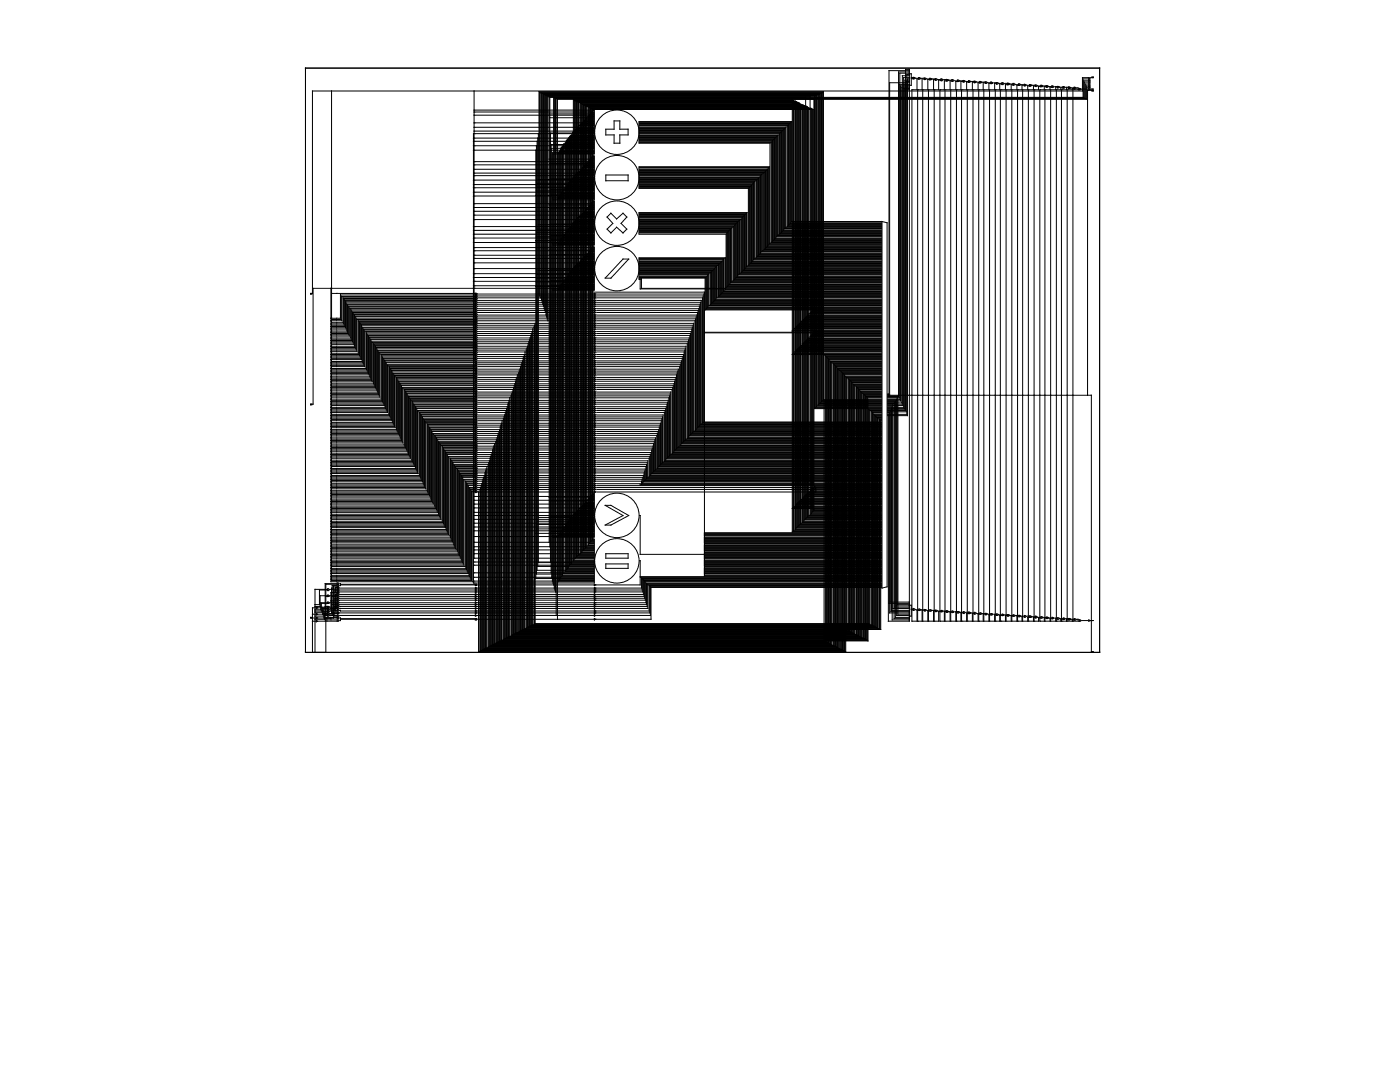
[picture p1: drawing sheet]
<svg xmlns="http://www.w3.org/2000/svg" width="279mm" height="216mm" viewBox="0 0 279 216" stroke-linecap="round" stroke-linejoin="round" font-family="sans-serif">
<g fill="none" stroke="#000" stroke-width=".2">
<path d="M61 13.6h158.5v116.6h-158.5zM66.2 18.2v97.6h27.9v-17.8h.6M94.6 18.2v93.2h23.9M108.1 18.5v41.4M108.3 18.7v42M108.6 18.8v42.8M108.8 18.9v43.5M109.1 19v44.2M109.6 19.3v88.9M110.5 19.4v97.3M110.7 19.6v98.1M111 19.7v103.1"/>
<path d="M114.4 19.8v92.1h4.1M160.8 19.4v84.1h15.1M161.7 19.3v83.4h14.2M162.4 19.8v82.1h13.5M162.8 19v62.3h13.1M163.2 18.9v62h12.7M163.4 18.8v61.8h12.5M163.7 18.7v61.7h12.2M164 18.5v61.6h11.9M181.2 14.9h-.2v67.8h-3.8M181.2 15.7h-.1v67.2h-3.9M181.2 16.9h-1.7v62.5h-2.3"/>
<path d="M181.2 17.7h-1v63.2h-3M181.2 17.9h-.7v63.6h-3.3M181.2 17.4h-1.2v63h-2.8M181.2 17.1h-1.5v62.9h-2.5M181.2 16.5h-3.7v62.4M181.2 16.3h-.4v65.9h-3.6M181.2 16h-.6v65.7h-3.4M181.2 15.5h-.9v65.8h-3.1M181.2 14.1h-3.8v64.6h-.2M181.2 14.4h-1.9v64.7h-2.1M181.2 14.6h-1.6v65.2h-2.4M181.2 15.1h-1.1v65.5h-2.9"/>
<path d="M181.2 13.8h-.5v68.1h-3.5M181.4 17.7h.1M181.4 17.9h.1M181.4 17.4h.1M181.4 17.1h.1M181.4 16.9h.1M181.4 16.5h.1M181.4 16.3h.1M181.4 16h.1M181.4 15.7h.1M181.4 13.8h.1v110.2h-.1M181.4 15.5h.1"/>
<path d="M181.4 14.9h.1M181.4 15.1h.1M181.4 14.6h.1M181.4 14.4h.1M181.4 14.1h.1M181.5 17h.1M181.5 14.7h.1M181.7 14.7h.2v.8h.2M182.1 17.9h-.1v106.1h.1M182.1 15.6h-.2v1.4h-.2M182.2 15.4v.3M182.2 15.7h.2"/>
<path d="M182.2 15.5h.2M182.3 15.4v.3M182.4 15.4l.2 .2-.2 .1M182.8 15.6h.5M183.3 15.7h-.3v2.2h-.8M183.3 15.5v.3M183.4 15.5v.3M183.4 15.5l.3 .2h-.3M183.9 15.6h.4M184.3 15.7h-.3v2.2h-.9v106.1h.9v-2.2h.3M184.3 17.9h-.1v106.1h.1M184.4 15.6v.3"/>
<path d="M184.5 15.6v.3M184.5 15.9h.2M184.5 15.6h.2M184.6 15.6l.3 .1-.3 .2M185 15.7h.4M185.4 15.9h-.2v2h-.8M185.4 17.9h-.1v106.1h.1M185.5 15.7v.2M185.5 15.9h.2M185.5 15.6h.2M185.6 15.7v.2M185.7 15.7l.3 .1"/>
<path d="M185.9 15.7h.2M186 15.8l-.3 .1M186.2 15.7h.4M186.6 15.9h-.3v2h-.8M186.6 15.7v.3M186.7 15.7v.3h.1M186.7 15.7h.1M186.8 15.7l.3 .2-.3 .1M187.2 15.9h.5M187.7 16h-.4v1.9h-.9v106.1h.9v-2h.4M187.7 15.8v.3M187.8 15.8v.3"/>
<path d="M187.8 15.7l.4 .2-.3 .2M187.8 16.1h.2M188.3 15.9h.4M188.7 16.1h-.2v1.8h-.9v106.1h.9v-2h.2M188.7 17.9h-.1v106.1h.1M188.9 15.9v.2M189 15.9l.3 .1-.3 .1M189.1 15.9h-.3v.2h.3M189.2 16h.2M189.5 16h.4M189.9 16.1h-.3v1.8h-.8M189.9 17.9h-.2v106.1h.2"/>
<path d="M190 15.9v.3M190 16.3h.1M190 15.9h.1M190.2 15.9l.2 .2-.2 .1M190.6 16.1h.4M191 16.3h-.2v1.6h-.8M191.1 16v.3M191.1 16l.4 .1-.4 .2zM191.6 16.1h.6M192.2 16.3h-.4v1.6h-.9v106.1h.9v-1.7h.4M192.2 16.1v.2M192.3 16.1h.1"/>
<path d="M192.4 16.1l.2 .1-.3 .2M192.8 16.3h.4M193.2 16.4h-.3v1.5h-1v106.1h1v-1.6h.3M193.2 17.9h-.2v106.1h.2M193.3 16.4h.1M193.3 16.3h.1M193.3 16.1v.3M193.4 16.1h-.1v.3M193.5 16.1l.2 .2-.2 .1M193.7 16.3h.1M193.9 16.3h.4M194.3 16.4h-.2v1.5h-.8"/>
<path d="M194.3 17.9h-.1v106.1h.1M194.4 16.2v.3M194.4 16.5h.2M194.4 16.3h.2M194.6 16.2l.2 .1-.2 .2M194.9 16.4h.6M195.5 16.5h-.3v1.4h-.8M195.5 16.3v.3M195.6 16.3v.3M195.6 16.5h.1M195.6 16.3h.1M195.7 16.3l.2 .1-.2 .2"/>
<path d="M196.1 16.4h.4M196.5 16.5h-.3v1.4h-.9v106.1h.9v-1.4h.3M196.5 17.9h-.2v106.1h.2M196.6 16.3v.3M196.7 16.3v.3M196.7 16.4l.3 .1-.3 .1M197.2 16.5h.4M197.6 16.6h-.2v1.3h-.8M197.6 17.9h-.1v106.1h.1M197.7 16.4v.3M197.7 16.6h.2M197.7 16.4h.2"/>
<path d="M197.8 16.4v.3M197.9 16.4l.3 .2-.3 .1M198.4 16.5h.4M198.8 16.6h-.3v1.3h-.8M198.8 16.5v.3M198.9 16.5v.3h.1l.3-.2-.3-.1M198.9 16.5h.1M199.4 16.6h.5M199.9 16.8h-.4v1.1h-.9v106.1h.9v-1.2h.4M199.9 16.6v.2M200 16.6v.2M200 16.9h.2"/>
<path d="M200 16.5h.2M200.1 16.6l.3 .1-.3 .1M200.5 16.6h.4M200.9 16.9h-.2v1h-1.1v106.1h1.1v-1.2h.2M200.9 17.9h-.1v106.1h.1M201.1 16.6v.3M201.2 16.6l.3 .2-.3 .1M201.3 16.6h-.3v.3h.3M201.4 16.8h.1M201.7 16.8h.4M202.1 16.9h-.3v1h-.8M202.1 17.9h-.2v106.1h.2"/>
<path d="M202.1 16.7v.3M202.2 17h.1M202.2 16.6h.1M202.2 16.7v.3M202.3 16.7l.3 .1-.3 .2M202.7 16.9h.5M203.2 17h-.3v.9h-.7M203.3 16.8v.2M203.3 16.8l.4 .1-.4 .1zM203.8 16.9h.4M204.2 17h-.2v.9h-.9v106.1h.9v-.9h.2M204.2 17.9h-.1v106.1h.1"/>
<path d="M204.4 16.8v.3M204.5 17.1h.1M204.5 16.9h.1M204.6 16.8l.2 .2-.2 .1M205 17h.4M205.4 17.1h-.3v.8h-.8M205.4 17.9h-.2v106.1h.2M205.5 16.9v.3M205.5 17h.1M205.6 16.9v.2M205.7 16.9l.2 .1-.2 .2M205.9 17h.1"/>
<path d="M206.1 17h.4M206.5 17.1h-.3v.8h-.7M206.6 17v.2M206.6 17h.2M206.8 17l.2 .1-.4 .2M207.1 17.1h.5M207.6 17.3h-.3v.6h-.9v106.1h.9v-.7h.3M207.7 17v.3M207.8 17.3h.1M207.9 17.3l.2-.1-.2-.2h-.2v.3M208.3 17.1h.4M208.7 17.3h-.3v.6h-.9v106.1h.9v-.7h.3"/>
<path d="M208.7 17.9h-.2v106.1h.2M208.8 17.4h.2M208.8 17.3h.1M208.8 17.1h.2M208.8 17.1v.3M209 17.1l.2 .1-.2 .2M209.2 17.3h.1M209.4 17.3h.4M209.8 17.4h-.2v.5h-.8M209.8 17.9h-.1v106.1h.1M209.9 17.2v.3M209.9 17.4h.2"/>
<path d="M210.1 17.1l-.1 .4M210.1 17.2l.2 .1-.2 .2M210.6 17.3h.3M210.9 17.4h-.2v.5h-.8M211 17.2v.3M211.1 17.2v.3M211.1 17.3l.3 .1-.3 .1M211.6 17.4h.5M212.1 17.5h-.4v.4h-.9v106.1h.9v-.4h.4M212.1 17.3v.3M212.2 17.3v.3M212.2 17.5h.1"/>
<path d="M212.2 17.3h.1M212.3 17.3l.3 .2-.3 .1M212.7 17.4h.4M213.1 17.5h-.2v.4h-1.1v106.1h1.1v-.4h.2M213.1 17.9h-.1v106.1h.1M213.2 17.4v.3h.3M213.2 17.4h.3M213.2 17.5h.2M213.3 17.4v.3M213.4 17.4l.3 .1-.3 .2M213.6 17.5h.1M213.9 17.5h.3"/>
<path d="M214.2 17.7h-.2v.2h-.8M214.2 17.9h-.1v106.1h.1M214.3 17.5v.2M214.4 17.4h.1M214.4 17.8h.1M214.4 17.5v.2M214.5 17.5l.3 .1-.3 .1M214.9 17.5h.2v.3h.2M215.3 17.7v.2h-.9M215.4 17.7v.2M215.4 17.7h.1M215.4 17.9h.1"/>
<path d="M215.5 17.7l.2 .1-.2 .1M215.9 17.8h1.3M217.2 16.1h-.9v3.5M217.2 17.4h-.3v2.4h-105.6v103.8M217.2 17.1h-.4v2.6h-105.9v98.4M217.2 16.8h-.5v2.9M217.2 16.4h-.8v3.2h-105.8v97.7M217.2 15.7h-1v3.7h-106.5v89.7M217.3 15.6l.3 .1-.3 .2zM217.3 16l.3 .1h-.3zM217.3 16.3l.3 .1-.3 .1zM217.3 16.6l.3 .2-.3 .1z"/>
<path d="M217.3 17l.3 .1-.3 .2 .3 .1-.3 .1zM217.3 17.7l.3 .1-.3 .1zM217.7 17.8h.5M217.9 15.5v-.1h.3v.1h-2.2v2.7h-153.6v40.3h-.4v.2h.2v-.2M217.9 18v.2h.3v-.2h-1.2v60.9M94.5 38.4h24M94.5 29.1h24M94.5 37.5h24M94.5 28.2h24M94.5 36.8h24M94.5 27.6h24M94.5 35.9h24"/>
<path d="M94.5 39.1h24M94.5 30h24M94.6 22h23.9M94.6 23h23.9M94.6 32.3h23.9M94.6 26.2h23.9M94.6 32.9h23.9M94.6 24.5h23.9M94.6 33.8h23.9M94.6 22.4h23.9M94.6 35.1h23.9M94.6 25.4h23.9"/>
<path d="M94.6 34.5h23.9M106.9 30v85.4h11.6M106.9 39h11.6M107.1 29.1v85.5h11.4M107.1 38.1h11.4M107.2 28.2v85.6h11.3M107.2 37.3h11.3M107.3 27.6v85.4h11.2M107.3 36.6h11.2M107.4 26.7v85.6h11.1M107.4 35.8h11.1M109.6 22.7h8.9"/>
<path d="M109.6 31.7h8.9M109.7 23.5h8.8M109.7 32.6h8.8M109.9 35.7h8.6M110 37.8h8.5M110.1 38.7h8.4M110.2 39.5h8.3M110.4 39.9h8.1M111.4 39.6h7.1M111.5 39.4h7M111.6 39.2h6.9M111.9 38.9h6.6"/>
<path d="M112 38.6h6.5M112.1 38.5h6.4M112.4 38h6.1M112.5 37.7h6M112.8 37.6h5.7M113 37.2h5.5M113.2 37.1h5.3M113.3 37h5.2M113.5 36.4h5M113.7 36.3h4.8M113.8 36.2h4.7M113.9 36.1h4.6"/>
<path d="M114.3 35.6h4.2M114.4 26.3h4.1M114.4 35.4h4.1M114.6 35.3h3.9M114.7 26h3.8M114.8 34.9h3.7M114.8 20.1v91.3M114.8 25.9h3.7M114.9 25.8h3.6M114.9 34.8h3.6M115.1 20.2v90.9h3.4M115.1 25.7h3.4"/>
<path d="M115.1 34.7h3.4M115.2 25.5h3.3M115.3 20.3v90.6h3.2M115.3 34.4h3.2M115.4 25.1h3.1M115.4 34.3h3.1M115.6 20.4v90.2h2.9M115.6 25h2.9M115.6 34.2h2.9M115.8 24.9h2.7M115.8 34h2.7M116 20.6v89.8h2.5"/>
<path d="M116 24.8h2.5M116 33.9h2.5M116.1 24.6h2.4M116.2 33.5h2.3M116.3 20.8v89.1h2.2M116.3 24.4h2.2M116.3 33.4h2.2M116.5 24.3h2M116.5 33.3h2M116.6 24.1h1.9M116.6 21v88.6h1.9M116.6 33.1h1.9"/>
<path d="M116.7 24h1.8M116.7 33h1.8M116.8 21.1v88.2h1.7M116.8 23.9h1.7M117 23.6h1.5M117 32.8h1.5M117.1 21.2v87.8h1.4M117.1 23.4h1.4M117.1 32.5h1.4M117.3 23.2h1.2M117.3 32.4h1.2M117.5 21.3v87.4h1"/>
<path d="M117.5 23.1h1M117.6 32h.9M117.7 22.9h.8M117.7 31.9h.8M117.9 21.6v86.5h.6M117.9 22.6h.6M117.9 31.6h.6M118 22.5h.5M118 31.5h.5M118.1 21.7v86.1h.4M118.1 31.4h.4M118.2 22.1h.3"/>
<path d="M118.2 31.2h.3M118.4 21.8v85.8h.1M118.4 31.1h.1M118.5 26.7h-24v89.6h24M118.5 27.1h-4.6v85.4h4.6M118.5 27.8h-5.2v85.6h5.2M118.5 28.6h-5.7v85.4h5.7M118.5 26.9h-4.5v85.5h4.5M118.5 29.2h-6.2v85.6h6.2M118.5 29.7h-6.6v85.6h6.6M118.5 28.7h-6v85.5h6M118.5 26.4h-4.2v85.6h4.2"/>
<path d="M118.5 30.4h-7v85.4h7M118.5 28.1h-5.5v85.6h5.5M118.5 30.7h-8.1v85.6M118.5 30.6h-7.1v85.5h7.1M118.5 28.4h-5.6v85.5h5.6M118.5 30.1h-6.7v85.5h6.7M118.5 29.5h-6.5v85.6h6.5M118.5 29h-6.1v85.4h6.1M118.5 29.3h-6.4v85.6h6.4M118.5 28.8h-8.5v85.5M118.5 30.5h-8.3v85.5M118.5 27.9h-5.3v85.6h5.3"/>
<path d="M118.5 27.7h-5.1v85.6h5.1M118.5 27.4h-5v85.5h5M118.5 27.3h-4.8v85.5M118.5 27.2h-4.7v85.4h4.7M118.5 26.5h-8.6v85.6M118.5 30.2h-6.9v85.5h6.9M118.5 29.6h-8.4v85.6M118.6 22v8.7M118.6 31.1v8.8M120.9 34.9h4.4v1.2h-4.4zM122.6 24.1h1.1v1.7h1.6v1.1h-1.6v1.7h-1.1v-1.7h-1.7v-1.1h1.7zM127.5 24.3v4.3"/>
<path d="M127.5 33.3v4.3M127.6 36.3h22.9v15.4h25.4M127.6 34.9h24.3v15.4h24M127.6 36.1h23.3v15.3h25M127.6 28.6h26.1v19.9h22.2M127.6 25.8h28.9v19.9h19.4M127.6 26.9h27.7v20h20.6M127.6 33.9h25.4v15.4h22.9M127.6 34.3h25.1v15.4h23.2M127.6 34.4h24.9v15.4h23.4M127.6 34.7h24.5v15.3h23.8M127.6 34.8h24.4v15.4h23.9"/>
<path d="M127.6 35.1h24.2v15.4h24.1M127.6 35.3h24v15.4h24.3M127.6 35.4h23.9v15.4h24.4M127.6 35.6h23.8v15.3h24.5M127.6 26.2h28.5v20h19.8M127.6 35.7h23.7v15.4h24.6M127.6 35.8h23.5v15.4h24.8M127.6 24.3h30.4v19.9h17.9M127.6 33.3h25.9v15.3h22.4M127.6 24.4h30.3v20h18M127.6 33.4h25.8v15.4h22.5M127.6 36.2h23v15.4h25.3"/>
<path d="M127.6 24.5h30.1v20.1h18.2M127.6 33.5h25.7v15.5h22.6M127.6 24.6h30v20.1h18.3M127.6 33.8h25.6v15.3h22.7M127.6 36.4h22.8v15.4h25.5M127.6 24.8h29.9v20h18.4M127.6 36.6h22.6v15.5h25.7M127.6 24.9h29.8v20.1h18.5M127.6 34h25.3v15.4h23M127.6 36.8h22.5v15.4h25.8M127.6 25h29.6v20.1h18.7M127.6 34.2h25.2v15.3h23.1"/>
<path d="M127.6 37h22.4v15.3h25.9M127.6 26.3h28.4v20.1h19.9M127.6 25.7h29v19.9h19.3M127.6 37.5h21.9v15.3h26.4M127.6 37.6h21.8v15.4h26.5M127.6 25.9h28.7v20.1h19.6M127.6 26h28.6v20.1h19.7M127.6 34.5h24.8v15.4h23.5M127.6 35.9h23.4v15.4h24.9M127.6 25.4h29.2v19.9h19.1M127.6 37.2h22.1v15.4h26.2M127.6 25.5h29.1v20h19.2"/>
<path d="M127.6 37.3h22v15.4h26.3M127.6 25.1h29.5v20.1h18.8M127.6 37.1h22.3v15.4h26M127.6 27.4h27.2v20.1h21.1M127.6 27.3h27.3v19.9h21M127.6 27.2h27.5v19.9h20.8M127.6 27.1h27.6v19.9h20.7M127.6 26.7h28v20h20.3M127.6 28.4h26.3v20h22M127.6 26.4h28.2v20.1h20.1M127.6 28.2h26.5v20.1h21.8M127.6 28.1h26.6v20h21.7"/>
<path d="M127.6 27.9h26.7v20.1h21.6M127.6 27.8h26.8v20.1h21.5M127.6 27.7h27v20.1h21.3M127.6 27.6h27.1v20h21.2M127.6 26.5h28.1v20.1h20.2M158.2 20.1v85.9h17.7M158.6 20.2v85.6h17.3M158.9 20.3v85.1h17M159.1 20.4v84.8h16.8M159.4 20.6v84.3h16.5M159.8 20.8v83.7h16.1M160.1 21v83.3h15.8"/>
<path d="M160.4 21.1v82.9h15.5M160.7 21.2v82.4h15.2M161 21.3v82h14.9M161.4 21.6v81.3h14.5M161.9 21.7v80.8h14M162.2 21.8v80.3h13.7M66 57.5v58.6h28.4v-17.9h.3M66.2 58.5h28.5M94.5 47.5h24M94.5 56.1h24M94.5 46.7h24M94.5 55.4h24"/>
<path d="M94.5 46h24M94.5 54.6h24M94.5 45.2h24M94.5 48.4h24M94.5 57h24M94.6 40.6h23.9M94.6 50h23.9M94.6 41.4h23.9M94.6 50.9h23.9M94.6 42.2h23.9M94.6 51.6h23.9M94.6 42.9h23.9"/>
<path d="M94.6 53.6h23.9M94.6 43.8h23.9M94.6 49.4h23.9M94.6 52.5h23.9M94.7 59.2h-26.5v4.8h-2.2M94.7 59.8h-26v5.1h-2.5M94.7 58.7h-26.8v4.8h-1.9M94.7 59.1h-26.6v4.7h-1.9M94.7 59.4h-26.2v5h-2.3M94.7 59.6h-26.1v5h-2.6M94.7 59.9h-25.9v5.3h-2.8M94.8 58.5v.3"/>
<path d="M94.8 58.9v.3M94.8 59.3v.3M94.8 59.8v.2M94.9 59.3v.3M94.9 59.8v.2M94.9 58.8h.1M94.9 59.2h.1M94.9 59.3h.1M94.9 59.7h.1M94.9 59.8h.1M95 58.8l.2-.1-.3-.2v.3M95 59.2l.2-.1-.2-.2h-.1v.3"/>
<path d="M95 59.3l.2 .2-.2 .1M95 59.8l.2 .1-.2 .1M95.4 58.7h23.1M95.4 59.4h23.1M95.4 59.1h23.1M95.4 59.9h23.1M106.9 48h11.6M106.9 57.2h11.6M107.1 47.2h11.4M107.1 56.3h11.4M107.2 55.5h11.3M107.2 46.4h11.3"/>
<path d="M107.3 45.7h11.2M107.3 54.7h11.2M107.4 44.8h11.1M107.4 54h11.1M107.6 58.7v-40.4h56.7v61.5h11.6M107.7 59.1v-40.7h56.5v61.5h11.7M107.8 59.4v-40.9h56.3v61.5h11.8M109.6 40.9h8.9M109.6 49.9h8.9M109.7 41.7h8.8M109.7 50.8h8.8M109.9 44.7h8.6"/>
<path d="M109.9 53.8h8.6M110 47h8.5M110 56h8.5M110.1 47.8h8.4M110.1 56.9h8.4M110.2 48.6h8.3M110.2 57.7h8.3M110.4 48.9h8.1M110.4 57.9h8.1M111.4 48.8h7.1M111.4 57.8h7.1M111.5 48.5h7"/>
<path d="M111.6 57.4h6.9M111.8 48.3h6.7M111.8 57.3h6.7M111.9 47.9h6.6M112 47.6h6.5M112 56.8h6.5M112.1 56.6h6.4M112.3 47.4h6.2M112.3 56.4h6.2M112.4 47.1h6.1M112.5 46.9h6M112.5 55.9h6"/>
<path d="M112.8 55.8h5.7M112.9 46.5h5.6M112.9 55.6h5.6M113 46.2h5.5M113.2 46.1h5.3M113.2 55.2h5.3M113.3 55.1h5.2M113.4 45.8h5.1M113.4 54.9h5.1M113.5 45.6h5M113.7 45.5h4.8M113.7 54.5h4.8"/>
<path d="M113.8 45.3h4.7M113.8 54.4h4.7M113.9 54.2h4.6M114 45h4.5M114 54.1h4.5M114.3 44.6h4.2M114.3 53.7h4.2M114.4 44.4h4.1M114.6 44.3h3.9M114.6 53.3h3.9M114.7 44.2h3.8M114.7 53.2h3.8"/>
<path d="M114.8 44.1h3.7M114.8 53.1h3.7M114.9 43.9h3.6M114.9 53h3.6M115.1 52.8h3.4M115.2 43.7h3.3M115.2 52.7h3.3M115.3 43.4h3.2M115.3 52.6h3.2M115.4 43.3h3.1M115.6 43.2h2.9M115.6 52.3h2.9"/>
<path d="M115.8 43.1h2.7M115.8 52.2h2.7M116 52.1h2.5M116.1 42.8h2.4M116.1 51.8h2.4M116.2 51.7h2.3M116.2 42.7h2.3M116.3 42.5h2.2M116.5 42.4h2M116.5 51.4h2M116.6 42.3h1.9M116.6 51.3h1.9"/>
<path d="M116.7 51.2h1.8M116.8 41.9h1.7M116.8 51.1h1.7M117 41.8h1.5M117.1 41.5h1.4M117.1 50.7h1.4M117.3 50.5h1.2M117.5 41.3h1M117.5 50.3h1M117.6 41.1h.9M117.6 50.2h.9M117.7 41h.8"/>
<path d="M117.9 40.8h.6M117.9 49.8h.6M118 49.7h.5M118.1 40.4h.4M118.1 49.5h.4M118.2 40.3h.3M118.4 40.1h.1M118.4 49.3h.1M118.5 57.5h-56v23.1h-.5v.2h.2v-.2M118.6 40.1v8.8M118.6 49.3v8.6M118.6 58.5l.3 .2-.3 .1z"/>
<path d="M118.6 58.9l.3 .2-.3 .1zM118.6 59.3l.3 .1-.3 .2zM118.6 59.8l.3 .1-.3 .2zM118.6 58.3h22v56.6h35.3M119.1 58.7h21.4v25.5h35.4M119.1 59.1h21.2v25.2h35.6M119.1 59.9h20.9v24.7h35.9M119.1 59.4h21.1v25.1h35.7M121.2 43.3l.7-.8 1.2 1.2 1.2-1.2 .8 .8-1.1 1.3 1.1 1.1-.8 .8-1.2-1.2-1.2 1.2-.7-.8 1.1-1.1zM124.3 51.7h1.2l-3.6 3.8h-1.1zM127.5 42.4v4.3M127.5 51.4v4.4"/>
<path d="M127.6 51.7h16.8v6.5h31.5M127.6 55.5h13.1v6.3h35.2M127.6 44.7h19.2v10.8h29.1M127.6 54.7h13.8v6.4h34.5M127.6 52.2h16.4v6.3h31.9M127.6 52.5h16.2v6.3h32.1M127.6 52.6h16v6.3h32.3M127.6 52.8h15.8v6.4h32.5M127.6 53h15.7v6.3h32.6M127.6 53.2h15.3v6.5h33M127.6 53.3h15.1v6.5h33.2M127.6 53.7h14.9v6.4h33.4"/>
<path d="M127.6 53.8h14.8v6.4h33.5M127.6 54.1h14.5v6.4h33.8M127.6 54.2h14.4v6.4h33.9M127.6 54.5h14.1v6.3h34.2M127.6 54.6h13.9v6.4h34.4M127.6 54.9h13.6v6.4h34.7M127.6 55.1h13.5v6.4h34.8M127.6 55.4h13.2v6.3h35.1M127.6 52.3h16.3v6.4h32M127.6 53.1h15.4v6.3h32.9M127.6 52.7h15.9v6.4h32.4M127.6 44.3h19.6v10.8h28.7"/>
<path d="M127.6 42.7h21.2v10.6h27.1M127.6 42.4h21.5v10.7h26.8M127.6 51.4h17.2v6.4h31.1M127.6 42.5h21.4v10.7h26.9M127.6 51.6h16.9v6.3h31.4M127.6 42.8h21.1v10.8h27.2M127.6 51.8h16.7v6.5h31.6M127.6 42.9h21v10.8h27.3M127.6 52.1h16.5v6.3h31.8M127.6 43.1h20.9v10.7h27.4M127.6 43.2h20.7v10.8h27.6M127.6 44.4h19.5v10.8h28.8"/>
<path d="M127.6 53.6h15v6.3h33.3M127.6 43.8h20.2v10.7h28.1M127.6 43.9h20v10.7h28.3M127.6 44.1h19.8v10.6h28.5M127.6 44.2h19.7v10.7h28.6M127.6 54.4h14.3v6.3h34M127.6 43.4h20.5v10.8h27.8M127.6 43.7h20.4v10.7h27.9M127.6 43.3h20.6v10.8h27.7M127.6 55.2h13.4v6.4h34.9M127.6 45.8h18.1v10.8h30.2M127.6 45.7h18.2v10.7h30.1"/>
<path d="M127.6 45.6h18.3v10.7h30M127.6 45.5h18.5v10.6h29.8M127.6 45.3h18.7v10.7h29.6M127.6 45.2h18.8v10.7h29.5M127.6 46.7h17.3v10.7h31M127.6 55.8h.2v1.9h48.1M127.6 45h19v10.8h29.3M127.6 46.5h17.4v10.8h30.9M127.6 55.6h.4v1.9h47.9M127.6 44.8h19.1v10.8h29.2M127.6 46.4h17.6v10.8h30.7M127.6 46.2h17.7v10.8h30.6"/>
<path d="M127.6 44.6h19.3v10.8h29M127.6 46.1h17.8v10.8h30.5M127.6 46h17.9v10.8h30.4M127.6 54h14.6v6.3h33.7M176 44.2l1 .2v72.7l-1 .2zM94.7 79.4h-13v11.5h-15.5M94.7 79.5h-12.9v11.7h-15.8M94.7 79.9h-12.5v11.9h-16.2M94.7 72.3h-17.7v9.2h-10.8M94.7 65.7h-22.2v6.9h-6.3M94.7 65.8h-22.1v7.1h-6.6M94.7 72.9h-17.4v9.4h-11.3"/>
<path d="M94.7 73.3h-17v9.6h-11.7M94.7 66.2h-21.7v7.3h-7M94.7 73.5h-16.8v9.7h-11.7M94.7 66.4h-21.5v7.4h-7M94.7 73.9h-16.6v9.8h-11.9M94.7 66.9h-21.3v7.4h-7.2M94.7 67.1h-21.2v7.4h-7.5M94.7 74.5h-16.2v10.1h-12.5M94.7 67.4h-20.9v7.8h-7.8M94.7 75.2h-15.8v10.1h-12.7M94.7 67.7h-20.8v7.7h-7.7M94.7 75.6h-15.5v10.4h-13"/>
<path d="M94.7 75.8h-15.3v10.4h-13.4M94.7 68.2h-20.5v7.7h-8M94.7 68.3h-20.4v7.9h-8.3M94.7 76.2h-15.1v10.5h-13.6M94.7 73.2h-17.1v9.5h-11.4M94.7 73.7h-16.7v9.7h-12M94.7 74.4h-16.3v9.9h-12.2M94.7 61.1h-25.2v5.4h-3.3M94.7 60.5h-25.6v5.2h-3.1M94.7 70.2h-19.1v8.5h-9.4M94.7 67.3h-21v7.5h-7.5M94.7 74.8h-16.1v10h-12.4"/>
<path d="M94.7 60.2h-25.7v5.2h-2.8M94.7 60.8h-25.4v5.5h-3.3M94.7 61.5h-25v5.6h-3.5M94.7 61.8h-24.6v5.9h-3.9M94.7 62.1h-24.5v5.8h-4.2M94.7 62.5h-24.2v6h-4.5M94.7 63.1h-23.8v6.2h-4.7M94.7 63.8h-23.5v6.3h-5.2M94.7 64.1h-23.1v6.6h-5.6M94.7 64.4h-22.9v6.6h-5.6M94.7 64.8h-22.7v6.7h-5.8M94.7 65.4h-22.3v7h-6.4"/>
<path d="M94.7 60.7h-25.5v5.3h-3M94.7 66h-21.9v7.2h-6.6M94.7 66.7h-21.4v7.3h-7.3M94.7 61.2h-25.1v5.6h-3.6M94.7 75.3h-15.6v10.4h-13.1M94.7 62.7h-24.1v6h-4.4M94.7 68.7h-20v8.1h-8.7M94.7 69h-19.9v8.1h-8.6M94.7 69.3h-19.6v8.3h-8.9M94.7 63.2h-23.7v6.4h-5M94.7 70h-19.3v8.5h-9.4M94.7 64h-23.2v6.5h-5.3"/>
<path d="M94.7 70.6h-18.9v8.6h-9.6M94.7 71h-18.5v8.9h-10M94.7 64.5h-22.8v6.7h-5.9M94.7 71.2h-18.4v8.9h-10.3M94.7 71.6h-18.1v9h-10.6M94.7 74.9h-16v10.2h-12.7M94.7 76.5h-14.9v10.5h-13.6M94.7 76.8h-14.7v10.8h-13.8M94.7 77h-14.6v10.9h-14.1M94.7 77.5h-14.3v10.9h-14.4M94.7 77.7h-14.1v11.1h-14.4M94.7 78.1h-13.8v11.2h-14.7"/>
<path d="M94.7 78.2h-13.7v11.3h-15M94.7 78.6h-13.4v11.4h-15.3M94.7 79h-13.3v11.4h-15.2M94.7 69.5h-19.5v8.4h-9.2M94.7 77.9h-13.9v11.1h-14.8M94.7 78.5h-13.5v11.3h-15M94.7 79.1h-13.2v11.6h-15.5M94.7 70.7h-18.6v8.9h-10.1M94.7 79.8h-12.8v11.6h-15.7M94.7 71.5h-18.2v8.9h-10.3M94.7 71.9h-18v9h-10.5M94.7 72h-17.9v9.3h-10.8"/>
<path d="M94.7 72.4h-17.6v9.4h-11.1M94.7 72.8h-17.5v9.2h-11M94.7 64.9h-22.6v6.9h-6.1M94.7 65.3h-22.4v6.8h-6.1M94.7 69.1h-19.8v8.2h-8.9M94.7 77.3h-14.4v10.8h-14.1M94.7 76.1h-15.2v10.4h-13.3M94.7 63.6h-23.6v6.3h-4.9M94.7 69.9h-19.4v8.3h-9.1M94.7 62.4h-24.3v5.8h-4.2M94.7 68.6h-20.2v8h-8.3M94.7 76.6h-14.8v10.8h-13.9"/>
<path d="M94.7 74h-16.5v9.9h-12.2M94.7 70.4h-19v8.6h-9.7M94.7 61.6h-24.7v5.8h-4M94.7 62.9h-24v6.2h-4.7M94.7 67.8h-20.7v7.9h-8M94.8 60.2v.3M94.8 60.6v.3M94.8 61v.3M94.8 61.4v.3M94.8 61.8v.3M94.8 62.3v.2M94.8 62.7v.3"/>
<path d="M94.8 63.1v.3M94.8 63.5v.3M94.8 63.9v.3M94.8 64.3v.3M94.8 64.8v.2M94.8 65.2v.2M94.8 65.6v.3M94.8 66v.3M94.8 66.4v.3M94.8 66.8v.3M94.8 67.2v.3M94.8 67.7v.2"/>
<path d="M94.8 68.1v.3M94.8 68.5v.3M94.8 68.9v.3M94.8 69.3v.3M94.8 69.7v.3M94.8 70.2v.2M94.8 70.6v.2M94.8 71v.3M94.8 71.4v.3M94.9 60.6v.3M94.9 61v.3M94.9 61.8l.3 .2-.3 .1z"/>
<path d="M94.9 62.3v.2M94.9 62.7v.3M94.9 63.5l.3 .1-.3 .2zM94.9 63.9v.3M94.9 64.3v.3M94.9 64.8l.3 .1-.3 .1zM94.9 65.6v.3M94.9 66v.3M94.9 67.2v.3M94.9 68.5v.3M94.9 70.2v.2M94.9 71l.3 .1-.3 .2z"/>
<path d="M94.9 60.1h.1M94.9 60.2h.1M94.9 60.6h.1M94.9 60.8h.1M94.9 61h.1M94.9 61.3h.1M94.9 61.5h.1M94.9 62.2h.1M94.9 62.5h.1M94.9 62.6h.1M94.9 63h.1M94.9 63.1h.1"/>
<path d="M94.9 63.9h.1M94.9 64.1h.1M94.9 64.4h.1M94.9 64.6h.1M94.9 65.4h.1M94.9 65.5h.1M94.9 65.9h.1M94.9 66h.1M94.9 66.3h.1M94.9 66.7h.1M94.9 67.1h.1M94.9 67.2h.1"/>
<path d="M94.9 67.6h.1M94.9 67.7h.1M94.9 68.3h.1M94.9 68.5h.1M94.9 68.7h.1M94.9 69h.1M94.9 69.3h.1M94.9 69.7h.1M94.9 70.1h.1M94.9 70.5h.1M94.9 70.6h.1M94.9 71.6h.1"/>
<path d="M95 65.4l.2-.1-.2-.1h-.1v.2M95 66.7l.2-.1-.3-.2v.3M95 67.1l.2-.1-.2-.2h-.1v.3M95 68.4l.2-.2-.2-.1h-.1v.3M95 71.7l.2-.2-.2-.1h-.1v.3M95 60.2l.2 .1-.3 .2v-.3M95 60.6l.2 .1-.2 .2M95 61l.2 .2-.2 .1M95 61.4l.2 .2-.2 .1h-.1v-.3M95 62.3l.2 .1-.2 .1M95 62.7l.2 .1-.2 .2M95 63.1l.2 .1-.2 .2h-.1v-.3"/>
<path d="M95 63.9l.2 .2-.2 .1M95 64.3l.2 .2-.2 .1M95 65.6l.2 .1-.2 .2M95 66l.2 .1-.2 .2M95 67.2l.2 .2-.2 .1M95 67.7l.2 .1-.2 .1h-.1v-.2M95 68.5l.2 .1-.2 .2M95 68.9l.2 .1-.2 .2h-.1v-.3M95 69.3l.2 .2-.3 .1v-.3M95 69.7l.2 .2-.3 .1v-.3M95 70.2l.2 .1-.2 .1M95 70.6l.2 .1-.2 .2-.1-.1v-.2"/>
<path d="M95.1 72.2l.1 .2-.1 .1M95.1 72.6l.1 .2-.1 .1M95.1 73.1l.1 .1-.1 .1M95.1 73.5l.1 .1-.1 .2M95.1 73.9l.1 .1-.1 .2M95.1 74.3l.1 .1-.1 .2M95.1 74.7l.1 .2-.1 .1M95.1 75.1l.1 .2-.1 .1M95.1 75.6l.1 .1-.1 .1M95.1 76l.1 .1-.1 .1M95.1 76.4l.1 .1-.1 .2M95.1 76.8l.1 .1-.1 .2"/>
<path d="M95.1 77.2l.1 .2-.1 .1M95.1 77.6l.1 .2-.1 .1M95.1 78l.1 .2-.1 .1M95.1 78.5l.1 .1-.1 .1M95.1 78.9l.1 .1-.1 .2M95.1 79.3l.1 .1-.1 .2M95.1 79.7l.1 .1-.1 .2M95.1 71.8l.1 .2-.1 .1M95.1 72.3h-.2v.2h.2M95.1 71.8h-.2v.3h.2M95.1 72.6h-.2v.3h.2M95.1 73h-.2v.3h.2"/>
<path d="M95.1 73.5h-.2v.3h.2M95.1 73.9h-.2v.3h.2M95.1 74.3h-.2v.2h.2M95.1 74.7h-.2v.4h.2M95.1 75.2h-.2v.2h.2M95.1 75.6h-.2v.2h.2M95.1 75.9h-.2v.3h.2M95.1 76.3h-.2v.4h.2M95.1 76.8h-.2v.3h.2M95.1 77.2h-.2v.3h.2M95.1 77.6h-.2v.3h.2M95.1 78.1h-.2v.3h.2"/>
<path d="M95.1 78.5h-.2v.2h.2M95.1 78.9h-.2v.2h.2M95.1 79.2h-.2v.4h.2M95.1 79.8h-.2v.2h.2M95.4 61.1h23.1M95.4 65.7h23.1M95.4 70.2h23.1M95.4 74.8h23.1M95.4 79.4h23.1M95.4 77.3h23.1M95.4 76.1h23.1M95.4 63.6h23.1"/>
<path d="M95.4 69.9h23.1M95.4 62.4h23.1M95.4 68.2h23.1M95.4 73.2h23.1M95.4 68.6h23.1M95.4 76.6h23.1M95.4 64h23.1M95.4 72.8h23.1M95.4 66.9h23.1M95.4 64.9h23.1M95.4 79.9h23.1M95.4 66.5h23.1"/>
<path d="M95.4 77.7h23.1M95.4 71.5h23.1M95.4 78.2h23.1M95.4 65.3h23.1M95.4 74.4h23.1M95.4 79h23.1M95.4 67.4h23.1M95.4 62.9h23.1M95.4 67.8h23.1M95.4 63.2h23.1M95.4 70.7h23.1M95.4 69.1h23.1"/>
<path d="M95.4 64.5h23.1M95.4 69.5h23.1M95.4 66.2h23.1M95.4 62h23.1M95.4 60.7h23.1M95.4 78.6h23.1M95.4 61.6h23.1M95.4 72.4h23.1M95.4 74h23.1M95.4 73.7h23.1M95.4 72h23.1M95.4 77h23.1"/>
<path d="M95.4 75.7h23.1M95.4 75.3h23.1M95.4 71.1h23.1M95.4 60.3h23.1M101.7 79.4v47.6M102.2 78.2v48.5M102.5 77.3v49.3M102.6 77v49.5h68v-49.5h5.3M102.7 76.6v49.9M102.9 76.1v50.3h67.4v-49.7h5.6M103 75.7v50.7M103.1 75.3v50.9h67v-49.9h5.8"/>
<path d="M103.3 74.8v51.4M103.5 74.4v51.7h66.3v-50h6.1M103.6 74v52h66.1v-50.1h6.2M103.8 73.7v52.3M103.9 73.2v52.7h65.5v-50.2h6.5M104 72.8v53.1M104.1 72.4v53.3h64.9v-50.3h6.9M104.3 72v53.7M104.4 71.5v54.1h71.4v-41.7h.1M104.5 71.1v54.5M104.6 70.7v54.8h70.9v-41.8h.4M104.8 70.2v55.3"/>
<path d="M105 69.9v55.4h70.1v-41.9h.8M105.2 69.5v55.7h69.8v-41.9h.9M105.3 69.1v56.1M105.4 68.6v56.5h69.4v-42h1.1M105.5 68.2v56.9M105.7 67.8v57.2h68.8v-42.2h1.4M105.8 67.4v57.6M105.9 66.9v57.9h68.3v-42.4h1.7M106 66.5v58.3M106.2 66.2v58.5h67.8v-42.5h1.9M106.3 65.7v59M106.6 65.3v59.3h67v-42.7h2.3"/>
<path d="M106.7 64.9v59.6h66.8v-42.7h2.4M106.8 64.5v60M108.2 60.3v-41.6h55.6v61.6h12.1M108.5 61.1v-42.3h55.1v61.7h12.3M108.7 62v-43.1h54.6v61.9h12.6M109 62.9v-43.9h53.9v62.2h13M109.2 63.6v-44.4h53.5v62.2h13.2M109.3 64v-44.7h53.3v62.2h13.3M118.6 60.2l.3 .1-.3 .2zM118.6 60.6l.3 .1-.3 .1zM118.6 61.1h.3l-.3 .1zM118.6 61.5l.3 .1-.3 .1z"/>
<path d="M118.6 61.8l.3 .2-.3 .1zM118.6 62.2l.3 .2-.3 .1zM118.6 62.7l.3 .2-.3 .1zM118.6 63.1l.3 .1-.3 .2zM118.6 63.5l.3 .1-.3 .2zM118.6 63.9l.3 .1-.3 .1zM118.6 64.4l.3 .1-.3 .1zM118.6 64.8l.3 .1-.3 .1zM118.6 65.2l.3 .1-.3 .1zM118.6 65.7h.3l-.3 .1zM118.6 66l.3 .2-.3 .1zM118.6 66.4l.3 .1-.3 .2z"/>
<path d="M118.6 66.8l.3 .1-.3 .2zM118.6 67.3l.3 .1-.3 .2zM118.6 67.7l.3 .1-.3 .1zM118.6 68.1l.3 .1-.3 .1zM118.6 68.5l.3 .1-.3 .1zM118.6 69l.3 .1-.3 .1zM118.6 69.3l.3 .2-.3 .1zM118.6 69.7l.3 .2-.3 .1zM118.6 70.2h.3l-.3 .2zM118.6 70.6l.3 .1-.3 .2zM118.6 71l.3 .1-.3 .1zM118.6 71.4l.3 .1-.3 .1z"/>
<path d="M118.6 71.9l.3 .1-.3 .1zM118.6 72.3l.3 .1-.3 .1zM118.6 72.6l.3 .2-.3 .1zM118.6 73l.3 .2-.3 .1zM118.6 73.5l.3 .2-.3 .1zM118.6 73.9l.3 .1-.3 .2zM118.6 74.3l.3 .1-.3 .1zM118.6 74.8h.3l-.3 .1zM118.6 75.2l.3 .1-.3 .1zM118.6 75.6l.3 .1-.3 .1zM118.6 75.9l.3 .2-.3 .1zM118.6 76.5l.3 .1-.3 .1z"/>
<path d="M118.6 76.8l.3 .2-.3 .1zM118.6 77.2l.3 .1-.3 .2zM118.6 77.6l.3 .1-.3 .2zM118.6 78.1l.3 .1-.3 .2zM118.6 78.5l.3 .1-.3 .1zM118.6 78.9l.3 .1-.3 .1zM118.6 79.4h.3l-.3 .1zM118.6 79.8l.3 .1-.3 .1zM119.1 79h14.5v11.9h42.3M119.1 79.9h14.3v11.3h42.5M119.1 60.3h20.7v24.4h36.1M119.1 61.1h20.5v23.9h36.3"/>
<path d="M119.1 65.7h18.9v20.8h37.9M119.1 70.2h17.4v17.8h39.4M119.1 74.8h15.9v14.7h40.9M119.1 79.4h14.4v11.7h42.4M119.1 63.2h19.8v22.5h37M119.1 77h15.3v13.3h41.5M119.1 61.6h20.3v23.5h36.5M119.1 62.4h20.1v22.9h36.7M119.1 62.9h20v22.6h36.8M119.1 63.6h19.7v22.3h37.1M119.1 64h19.6v22h37.2M119.1 64.9h19.2v21.3h37.6"/>
<path d="M119.1 65.3h19.1v21.1h37.7M119.1 66.2h18.8v20.4h38M119.1 66.5h18.7v20.2h38.1M119.1 67.4h18.4v19.6h38.4M119.1 67.8h18.3v19.4h38.5M119.1 68.6h18.1v18.9h38.7M119.1 69.1h17.8v18.5h39M119.1 69.9h17.6v18h39.2M119.1 71.1h17.2v17.2h39.6M119.1 71.5h17v16.9h39.8M119.1 72.4h16.8v16.4h40M119.1 72.8h16.7v16.1h40.1"/>
<path d="M119.1 73.7h16.3v15.5h40.5M119.1 74h16.2v15.3h40.6M119.1 75.3h15.8v14.4h41M119.1 76.1h15.5v13.8h41.3M119.1 76.6h15.4v13.4h41.4M119.1 77.3h15.1v13.1h41.7M119.1 77.7h15v12.9h41.8M119.1 78.6h14.6v12.2h42.2M119.1 75.7h15.6v14.1h41.2M119.1 70.7h17.3v17.4h39.5M119.1 68.2h18.2v19.2h38.6M119.1 73.2h16.5v15.8h40.3"/>
<path d="M119.1 60.7h20.6v24.1h36.2M119.1 66.9h18.6v20h38.2M119.1 72h16.9v16.5h39.9M119.1 62h20.2v23.2h36.6M119.1 78.2h14.8v12.5h42M119.1 74.4h16v15h40.8M119.1 64.5h19.3v21.6h37.5M119.1 69.5h17.7v18.3h39.1M140.6 66.3h35.3M140.6 66.4h35.3M158.1 66h17.8M158.1 70.7h17.8"/>
<path d="M158.2 65.9h17.7M158.2 70.6h17.7M158.4 65.7h17.5M158.4 70.5h17.5M158.6 70.2h17.3M158.6 65.5h17.3M158.8 65.4h17.1M158.8 70.1h17.1M158.9 70h17M158.9 65.3h17M159 65.2h16.9M159 69.9h16.9"/>
<path d="M159.1 65h16.8M159.1 69.7h16.8M159.3 69.6h16.6M159.3 64.9h16.6M159.4 64.8h16.5M159.4 69.5h16.5M159.5 64.6h16.4M159.5 69.3h16.4M159.6 69.2h16.3M159.6 64.5h16.3M159.8 64.4h16.1M159.8 69.1h16.1"/>
<path d="M159.9 64.1h16M159.9 69h16M160.1 68.7h15.8M160.1 64h15.8M160.3 63.9h15.6M160.3 68.6h15.6M160.4 63.8h15.5M160.4 68.5h15.5M160.5 68.3h15.4M160.5 63.6h15.4M160.7 63.5h15.2M160.7 68.2h15.2"/>
<path d="M160.8 63.4h15.1M160.8 68.1h15.1M160.9 67.9h15M160.9 63.2h15M161 63.1h14.9M161 67.8h14.9M161.2 63h14.7M161.2 67.7h14.7M161.3 67.6h14.6M161.3 62.9h14.6M161.4 62.6h14.5M161.4 67.4h14.5"/>
<path d="M161.7 62.5h14.2M161.7 67.2h14.2M161.8 67.1h14.1M161.8 62.4h14.1M161.9 62.2h14M161.9 66.9h14M162.1 62.1h13.8M162.1 66.8h13.8M162.2 66.7h13.7M162.2 62h13.7M162.3 66.5h13.6M162.4 66.2h13.5"/>
<path d="M175.9 72.3h-10v56.4M175.9 72.5h-9.7v56.3M175.9 72.6h-9.5v56.2h-68.4v-38.1M175.9 72.9h-9.3v56h-68.8v-37.5M175.9 73h-9.1v56M175.9 73.3h-8.9v55.9h-69.6v-36.5M175.9 73.5h-8.8v55.8M175.9 73.8h-8.5v55.6M175.9 73.9h-8.4v55.5h-70.7v-35M175.9 74.2h-8v55.3h-71.4v-34.2M175.9 74.3h-7.9v55.4M175.9 74.5h-7.6v55.3"/>
<path d="M175.9 74.7h-7.5v55.1h-72.4v-32.9M175.9 75.1h-7.2v54.9M175.9 75.2h-7.1v54.8h-73.3v-31.8M175.9 75.6h-6.6v50.3M175.9 75.8h-6.4v50.2M175.9 76.2h-6v50M175.9 74.8h-7.4v55.1h-72.6v-32.6M175.9 79.4h-2.8v48.4h-73v-43.3M175.9 70.9h-11.4v57M175.9 71h-11.2v57M175.9 71.2h-10.9v56.9M175.9 71.4h-10.8v56.7h-65.8v-41.2"/>
<path d="M175.9 71.6h-10.5v56.7h-66.3v-40.5M175.9 76.8h-5.5v49.7M175.9 77.1h-5.1v49.5M175.9 77.2h-5v49.4h-68.5v-48.9M175.9 77.5h-4.7v49.2h-69.1v-48.1M175.9 77.6h-4.6v49.3h-69.3v-47.9M175.9 77.9h-4.3v49.1h-70v-47.1M175.9 78.1h-4.2v49M175.9 78.4h-3.9v48.9M175.9 78.5h-3.8v48.8h-71v-45.8M175.9 78.7h-3.4v48.7h-71.7v-45.1M175.9 78.9h-3.3v48.6"/>
<path d="M175.9 79.1h-3.1v48.5h-72.3v-44M175.9 79.2h-2.9v48.6M175.9 79.6h-2.7v48.3h-73.4v-42.7M175.9 71.8h-10.4v56.6h-66.6v-40.3M175.9 72.1h-10.2v56.4h-67.1v-39.5M175.9 77.3h-4.8v49.4M175.9 73.2h-9v55.8h-69.4v-36.7M175.9 76.6h-5.7v49.8M175.9 72.8h-9.4v56.1M175.9 77.7h-4.4v49.3M175.9 71.5h-10.7v56.8M175.9 78.2h-4.1v48.9h-70.5v-46.5"/>
<path d="M175.9 74.4h-7.8v55.3h-71.8v-33.7M175.9 79h-3.2v48.5h-72.1v-44.3M175.9 78.6h-3.6v48.8M175.9 72.4h-9.9v56.3h-67.7v-38.9M175.9 74h-8.1v55.5M175.9 73.7h-8.6v55.6h-70.3v-35.7M175.9 72h-10.3v56.5M175.9 75.3h-7v50.4M175.9 71.1h-11.1v56.9h-65.2v-41.9M177.2 79.6h1.7v43.2h2.3M177.2 79.2h1.9v41.5h2.1M177.2 79h2v43.6h2"/>
<path d="M177.2 79.9h1.6v41h2.4M177.2 78.9h4M177.2 78.6h.1v.3M181.4 78.9h36.4v51.1h.4M94.6 99.8h23.9M94.6 99.1h23.9M94.7 91.2h-5.2v15.5h-23.5M94.7 91.6h-4.8v15.7h-23.9M94.7 91.8h-4.7v15.8h-23.8M94.7 80.1h-12.4v12h-16.1M94.7 92.2h-4.4v15.9h-24.1M94.7 80.6h-12.1v12h-16.4"/>
<path d="M94.7 80.8h-12v12h-16.7M94.7 92.8h-4v16.2h-24.7M94.7 81.2h-11.8v12.3h-16.9M94.7 93.5h-3.6v16.2h-24.9M94.7 81.4h-11.6v12.3h-16.9M94.7 93.9h-3.3v16.5h-25.2M94.7 94.1h-3.1v16.5h-25.6M94.7 81.9h-11.4v12.3h-17.1M94.7 82h-11.3v12.5h-17.4M94.7 94.5h-2.9v16.6h-25.8M94.7 82.4h-10.9v12.7h-17.8M94.7 95.1h-2.5v16.9h-26"/>
<path d="M94.7 82.7h-10.8v12.7h-17.7M94.7 95.8h-2.1v17h-26.6M94.7 83.1h-10.5v12.8h-18M94.7 83.2h-10.4v12.9h-18.3M94.7 96.1h-1.7v17.3h-27M94.7 96.4h-1.6v17.3h-26.9M94.7 83.7h-10.1v13.1h-18.6M94.7 96.8h-1.4v17.4h-27.1M94.7 83.9h-10v13.1h-18.5M94.7 97.4h-1v17.7h-27.7M94.7 84.3h-9.7v13.2h-18.8M94.7 84.7h-9.4v13.5h-19.1"/>
<path d="M94.7 85h-9.2v13.4h-19.5M94.7 85.7h-8.7v13.9h-20M94.7 90.3h-5.7v15.4h-23M94.7 95.6h-2.2v16.9h-26.3M94.7 94.7h-2.8v16.7h-25.7M94.7 89.8h-6.1v15h-22.4M94.7 85.3h-9v13.6h-19.7M94.7 86h-8.6v13.8h-19.9M94.7 86.6h-8.2v14h-20.5M94.7 87h-7.8v14.2h-20.9M94.7 87.2h-7.7v14.3h-20.8M94.7 87.6h-7.5v14.4h-21"/>
<path d="M94.7 88.3h-7.1v14.6h-21.6M94.7 88.9h-6.7v14.7h-21.8M94.7 89.3h-6.3v15h-22.2M94.7 89.5h-6.2v15h-22.5M94.7 89.9h-5.9v15.1h-22.8M94.7 90.6h-5.5v15.3h-23M94.7 82.3h-11v12.6h-17.5M94.7 94.9h-2.6v16.9h-26.1M94.7 80.4h-12.3v11.9h-16.4M94.7 84.5h-9.5v13.4h-19.2M94.7 88.1h-7.2v14.5h-21.3M94.7 86.5h-8.3v13.8h-20.2"/>
<path d="M94.7 90.2h-5.8v15.1h-22.7M94.7 94.4h-3v16.5h-25.5M94.7 91.4h-4.9v15.5h-23.6M94.7 84.1h-9.9v13.2h-18.8M94.7 97.3h-1.1v17.5h-27.4M94.7 92.7h-4.1v16h-24.4M94.7 83.6h-10.2v12.9h-18.3M94.7 96.5h-1.5v17.4h-27.2M94.7 85.6h-8.8v13.6h-19.7M94.7 81h-11.9v12.1h-16.6M94.7 93.1h-3.9v16.1h-24.6M94.7 97.7h-.8v17.6h-27.7"/>
<path d="M94.7 88.5h-6.9v14.6h-21.6M94.7 91.1h-5.3v15.3h-23.2M94.7 81.5h-11.5v12.5h-17.2M94.7 87.4h-7.6v14.3h-21.1M94.7 86.9h-8v14.1h-20.5M94.7 82.8h-10.6v12.8h-18.1M94.7 85.2h-9.1v13.5h-19.4M94.7 92.3h-4.3v16h-24.4M94.7 88.6h-6.8v14.8h-21.9M94.7 90.7h-5.4v15.5h-23.3M94.7 89h-6.4v15h-22.3M94.7 93.2h-3.8v16.3h-24.9"/>
<path d="M94.7 93.6h-3.4v16.4h-25.3M94.7 86.1h-8.5v14h-20.2M94.7 87.8h-7.3v14.4h-21.4M94.7 91.9h-4.5v15.9h-24.2M94.7 96h-1.9v17h-26.6M94.7 95.3h-2.4v17h-26.3M94.7 97.8h-.7v17.8h-28M94.7 96.9h-1.2v17.5h-27.5M94.9 91.3v.3M94.9 92.6l.3 .1-.3 .2zM94.9 93v.3M94.9 93.4v.3"/>
<path d="M94.9 93.8l.3 .2-.3 .1zM94.9 94.7v.2M94.9 95.1v.3M94.9 96.3v.3M94.9 85.5v.3M94.9 85.9l.3 .2-.3 .1zM94.9 86.4l.3 .1-.3 .1zM94.9 87.2v.3M94.9 87.6l.3 .1-.3 .2zM94.9 88.4v.3M94.9 88.9v.2M94.9 89.3l.3 .1-.3 .1z"/>
<path d="M94.9 89.7v.3M94.9 90.1v.3M94.9 97.6v.3M94.9 90.9h.1M94.9 91.3h.1M94.9 91.6h.1M94.9 91.8h.1M94.9 92.2h.1M94.9 93h.1M94.9 93.3h.1M94.9 93.5h.1M94.9 93.7h.1"/>
<path d="M94.9 94.5h.1M94.9 94.6h.1M94.9 95h.1M94.9 95.1h.1M94.9 95.4h.1M94.9 95.8h.1M94.9 96.1h.1M94.9 96.4h.1M94.9 96.6h.1M94.9 96.8h.1M94.9 97.4h.1M94.9 85.1h.1"/>
<path d="M94.9 85.5h.1M94.9 85.9h.1M94.9 87h.1M94.9 87.2h.1M94.9 87.5h.1M94.9 88.3h.1M94.9 88.4h.1M94.9 88.8h.1M94.9 88.9h.1M94.9 89.2h.1M94.9 89.7h.1M94.9 89.9h.1"/>
<path d="M94.9 90h.1M94.9 90.4h.1M94.9 90.6h.1M94.9 97.5h.1M94.9 97.9h.1M94.9 98h.1M95 94.5l.2-.1-.2-.2-.1 .1v.2M95 95.8l.2-.2-.3-.1v.3M95 96.2l.2-.1-.2-.2h-.1v.3M95 97.4l.2-.1-.2-.1h-.1v.2M95 87.1l.2-.2-.2-.2-.1 .1v.3M95 88.3l.2-.1-.2-.2h-.1v.3"/>
<path d="M95 90.9l.2 .2-.3 .1v-.3M95 91.3l.2 .2-.2 .1M95 91.8l.2 .1-.2 .2-.1-.1v-.2M95 92.2l.2 .1-.2 .2h-.1v-.3M95 93l.2 .1-.2 .2M95 93.4l.2 .2-.2 .1M95 94.7l.2 .1-.2 .1M95 95.1l.2 .1-.2 .2M95 96.3l.2 .2-.2 .1M95 96.7l.2 .2-.2 .1h-.1v-.3M95 85.1l.2 .2-.3 .1v-.3M95 85.5l.2 .2-.2 .1"/>
<path d="M95 87.2l.2 .1-.2 .2M95 88.4l.2 .2-.2 .1M95 88.9l.2 .1-.2 .1M95 89.7l.2 .1-.2 .2M95 90.1l.2 .1-.2 .2M95 90.5l.2 .2-.2 .1h-.1v-.3M95 97.6l.2 .1-.2 .2M95 98l.2 .1-.2 .2h-.1v-.3M95.1 82.6l.1 .2-.1 .1M95.1 83l.1 .2-.1 .1M95.1 83.5l.1 .1-.1 .1M95.1 83.9l.1 .1-.1 .1"/>
<path d="M95.1 84.3l.1 .1-.1 .2M95.1 84.7l.1 .1-.1 .2M95.1 80.1l.1 .2-.1 .1M95.1 80.5l.1 .2-.1 .1M95.1 81l.1 .1-.1 .1M95.1 81.4l.1 .1-.1 .1M95.1 81.8l.1 .1-.1 .2M95.1 82.2l.1 .1-.1 .2M95.1 80.1h-.2v.3h.2M95.1 80.5h-.2v.3h.2M95.1 80.9h-.2v.4h.2M95.1 81.4h-.2v.3h.2"/>
<path d="M95.1 81.8h-.2v.2h.2M95.1 82.2h-.2v.2h.2M95.1 82.7h-.2v.2h.2M95.1 83.1h-.2v.2h.2M95.1 83.4h-.2v.3h.2M95.1 83.8h-.2v.4h.2M95.1 84.3h-.2v.3h.2M95.1 84.7h-.2v.3h.2M95.4 85.7h23.1M95.4 90.3h23.1M95.4 94.9h23.1M95.4 80.6h23.1"/>
<path d="M95.4 89.8h23.1M95.4 88.1h23.1M95.4 86.5h23.1M95.4 94.4h23.1M95.4 91.4h23.1M95.4 97.3h23.1M95.4 92.7h23.1M95.4 83.6h23.1M95.4 96.5h23.1M95.4 81.9h23.1M95.4 84.8h23.1M95.4 93.1h23.1"/>
<path d="M95.4 97.7h23.1M95.4 83.9h23.1M95.4 88.5h23.1M95.4 91.1h23.1M95.4 81.5h23.1M95.4 86.9h23.1M95.4 83.2h23.1M95.4 98.2h23.1M95.4 95.6h23.1M95.4 82.3h23.1M95.4 85.2h23.1M95.4 96h23.1"/>
<path d="M95.4 81.2h23.1M95.4 80.3h23.1M95.4 82.8h23.1M95.4 90.7h23.1M95.4 92.3h23.1M95.4 87.8h23.1M95.4 91.9h23.1M95.4 87.4h23.1M95.4 89h23.1M95.4 95.3h23.1M95.4 94h23.1M95.4 86.1h23.1"/>
<path d="M95.4 93.6h23.1M95.4 84.5h23.1M95.4 96.9h23.1M95.4 89.4h23.1M95.6 97.7v32.3M96.1 96.5v33.3M96.4 95.6v34.1M96.6 94.9v34.6M96.9 94v35.4M97.2 93.1v36.2M97.7 91.9v37.1M97.9 91.1v37.8"/>
<path d="M98.2 90.3v38.5M98.4 89.4v39.3M98.7 88.5v40M99.2 87.4v40.9M99.4 86.5v41.6M99.7 85.7v42.3M99.9 84.8v43.1M100.2 83.9v43.9M100.7 82.8v44.7M101 81.9v45.5M101.2 81.2v46.1M101.5 80.3v46.8"/>
<path d="M109.6 99.2h8.9M109.7 99.9h8.8M117.3 99.7h1.2M117.5 99.6h1M117.6 99.4h.9M117.7 99.3h.8M118 98.9h.5M118.1 98.8h.4M118.2 98.7h.3M118.4 98.4h.1M118.6 80.1l.3 .2-.3 .1zM118.6 80.5l.3 .1-.3 .2z"/>
<path d="M118.6 81l.3 .2-.3 .1zM118.6 81.4l.3 .1-.3 .2zM118.6 81.8l.3 .1-.3 .1zM118.6 82.2l.3 .1-.3 .1zM118.6 82.7l.3 .1-.3 .1zM118.6 83.1l.3 .1-.3 .1zM118.6 83.4l.3 .2-.3 .1zM118.6 83.8l.3 .1-.3 .2zM118.6 84.3l.3 .2-.3 .1zM118.6 84.7l.3 .1-.3 .2zM118.6 85.1l.3 .1-.3 .1zM118.6 85.6l.3 .1h-.3z"/>
<path d="M118.6 86l.3 .1-.3 .1zM118.6 86.4l.3 .1-.3 .1zM118.6 86.7l.3 .2-.3 .1zM118.6 87.2l.3 .2-.3 .1zM118.6 87.6l.3 .2-.3 .1zM118.6 88l.3 .1-.3 .2zM118.6 88.4l.3 .1-.3 .1zM118.6 88.9l.3 .1-.3 .2zM118.6 89.3l.3 .1-.3 .1zM118.6 89.7l.3 .1-.3 .1zM118.6 90.2l.3 .1h-.3zM118.6 90.6l.3 .1-.3 .1z"/>
<path d="M118.6 90.9l.3 .2-.3 .1zM118.6 91.3l.3 .1-.3 .2zM118.6 91.8l.3 .1-.3 .2zM118.6 92.2l.3 .1-.3 .2zM118.6 92.6l.3 .1-.3 .1zM118.6 93l.3 .1-.3 .1zM118.6 93.5l.3 .1-.3 .1zM118.6 93.9l.3 .1-.3 .1zM118.6 94.2l.3 .2-.3 .1zM118.6 94.7l.3 .2h-.3zM118.6 95.1l.3 .2-.3 .1zM118.6 95.5l.3 .1-.3 .2z"/>
<path d="M118.6 95.9l.3 .1-.3 .1zM118.6 96.4l.3 .1-.3 .1zM118.6 96.8l.3 .1-.3 .1zM118.6 97.2l.3 .1-.3 .1zM118.6 97.5l.3 .2-.3 .1zM118.6 98l.3 .2-.3 .1zM118.6 98.4v8.8M119.1 80.3h14.1v11h42.7M119.1 81.2h13.9v10.4h42.9M119.1 81.5h13.7v10.3h43.1M119.1 82.3h13.5v9.8h43.3M119.1 82.8h13.2v9.4h43.6"/>
<path d="M119.1 83.6h13v8.9h43.8M119.1 83.9h12.9v8.7h43.9M119.1 84.8h12.6v8h44.2M119.1 85.2h12.5v7.8h44.3M119.1 86.1h12.2v7.2h44.6M119.1 86.5h12.1v7h44.7M119.1 87.4h11.7v6.3h45.1M119.1 87.8h11.6v6.1h45.2M119.1 88.5h11.3v5.6h45.5M119.1 89h11.2v5.2h45.6M119.1 89.8h10.9v4.7h45.9M119.1 90.3h10.8v4.3h46"/>
<path d="M119.1 91.1h10.6v3.9h46.2M119.1 91.4h10.4v3.7h46.4M119.1 92.3h10.1v3.1h46.7M119.1 92.7h9.9v2.8h46.9M119.1 93.6h9.7v2.2h47.1M119.1 94h9.6v1.9h47.2M119.1 94.9h9.3v1.2h47.5M119.1 95.3h9.2v1.1h47.6M119.1 96h8.9v.6h47.9M119.1 96.5h8.7v.3h48.1M119.1 85.7h12.3v7.4h44.5M119.1 90.7h10.7v4.2h46.1"/>
<path d="M119.1 80.6h14v10.8h42.8M119.1 88.1h11.5v5.9h45.3M119.1 94.4h9.4v1.6h47.4M119.1 89.4h11.1v5h45.7M119.1 84.5h12.7v8.2h44.1M119.1 95.6h9v.9h47.8M119.1 81.9h13.6v10h43.2M119.1 93.1h9.8v2.5h47M119.1 97.7h56.8M119.1 86.9h12v6.7h44.8M119.1 83.2h13.1v9.1h43.7M119.1 98.2h56.8"/>
<path d="M119.1 91.9h10.2v3.4h46.6M119.1 96.9h56.8M159.6 99.9h16.3M159.8 99.8h16.1M159.9 99.7h16M160.1 99.6h15.8M160.3 99.4h15.6M160.4 99.2h15.5M160.5 99.1h15.4M160.7 98.9h15.2M160.8 98.8h15.1M160.9 98.7h15"/>
<path d="M161 98.6h14.9M161.2 98.4h14.7M161.3 98.3h14.6M161.7 98h14.2M161.8 97.9h14.1M162.1 97.5h13.8M162.2 97.4h13.7M175.9 97h-13.3v.3h-43.5M175.9 97.2h-13.2v.5M175.9 82.7h-1.5v42.3M175.9 82.9h-1.3v42.2M175.9 83.8h-.3v41.8"/>
<path d="M175.9 81.7h-2.5v42.8M175.9 82h-2v42.7M175.9 97.3h-13.1v.9M175.9 83.6h-.5v41.9M175.9 83.2h-1v42M175.9 82.3h-1.8v42.5M177.2 80.8h1v40.6h3M177.2 82.3h.3v40h3.7M177.2 82h.5v38.1h3.5M177.2 82.4h.2v38h3.8M177.2 81.4h.7v40.4h3.3M177.2 81.8h.6v40.2h3.4"/>
<path d="M177.2 80.3h1.4v40.9h2.6M177.2 80.1h1.5v43.1h2.5M177.2 80.5h1.2v42.9h2.8M177.2 81.2h.9v42.5h3.1M177.2 82.8h.1v41.2h3.9M63 117.6h-.1v12.6M63.1 117.6h2.2M65 119h.3M65.3 118.9h-1.4v2.1h-.8M65.3 117.7h-1.5v3h-.7M65.4 117.5v.3M65.4 118.8v.2"/>
<path d="M65.4 117.5h.1M65.4 117.9h.1M65.4 119h.1M65.4 118.7h.1M65.5 117.5l.2 .2-.2 .1M65.5 118.8l.2 .1-.2 .1M65.9 117.6h1.3M65.9 118.9h1.3M66 119.9h1.2M66.2 119h1M66.8 119.5h.4M67.1 119.4h.1"/>
<path d="M67.2 118.2h-1.2v3.7h-.1M67.2 118.6h-.3v3.3h.3M67.2 116.6h-2.2v6.2h.3M67.2 116.8h-.9v5.8h-2.8M67.2 117.9h-.4v5h.4M67.2 117.2h-.3v.9h.3M67.2 117.3h-1v5.1M67.2 118.5h-.1v1.3h.1M67.2 116.5h-2.3v7.5h-1.4M67.2 117h-.7v6.3M67.3 117.6l.4 .1-.4 .2zM67.3 118.4v.3"/>
<path d="M67.3 118.8v.3M67.3 119.7v.2M67.3 117.5h.1M67.3 118.2h.1M67.3 118.7h.1M67.3 118.4h.1M67.3 118.9h.1M67.3 119.1h.1M67.3 119.5h.1M67.3 119.6h.1M67.3 119.9h.1M67.4 117.5l.3-.2-.4-.1v.3"/>
<path d="M67.4 118.3l.3-.2-.3-.1h-.1v.3M67.4 119.5l.3-.1-.3-.1h-.1v.2M67.4 118.4l.3 .2-.3 .1M67.4 118.8l.3 .2-.3 .1M67.4 119.7l.3 .1-.3 .1M67.4 116.3h-.1v.3h.1M67.4 116.7h-.1v.4h.1M67.5 116.3l.1 .2-.1 .1M67.5 116.8l.1 .1-.1 .1M67.8 116.5l.1 .1h26.8M67.8 117.3h26.9M67.8 117.7h26.9"/>
<path d="M67.8 118.1h26.9M67.8 118.6h26.9M67.8 119h26.9M67.8 119.4h26.9M67.8 119.8h26.9M94.5 103.6h24M94.5 105.9h24M94.5 102.9h24M94.5 104.4h24M94.5 105.2h24M94.5 112.8h24M94.5 107.1h24"/>
<path d="M94.5 114.3h24M94.5 116h24M94.5 112.1h24M94.5 115.2h24M94.6 110.5h21M94.6 109.7h23.9M94.6 109.1h23.9M94.6 101.3h23.9M94.6 102.2h23.9M94.6 108.2h23.9M94.6 100.6h23.9M94.7 116.7h-26.8l-.1 .1"/>
<path d="M94.9 117.2l.2 .1-.2 .2zM94.9 117.6l.2 .1-.2 .2zM94.9 118l.2 .1-.2 .1zM94.9 118.5l.2 .1-.2 .1zM94.9 118.9l.2 .1-.2 .1zM94.9 119.3l.2 .1-.2 .1zM94.9 119.6l.2 .2-.2 .1zM95.1 116.6l.1 .1-.1 .1M95.1 116.6h-.2v.2h.2M95.3 117.3h23.2M95.3 117.7h23.2M95.3 118.1h23.2"/>
<path d="M95.3 118.6h23.2M95.3 119h23.2M95.3 119.4h23.2M95.3 119.8h23.2M95.4 116.7h23.1M106.9 106.4h11.6M107.1 105.5h11.4M107.2 104.6h11.3M107.3 104h11.2M107.4 103.3h11.1M109.9 103h8.6M110 105.3h8.5"/>
<path d="M110.1 106h8.4M110.2 106.9h8.3M110.4 107.2h8.1M111.5 106.8h7M111.6 106.7h6.9M111.8 106.6h6.7M111.9 106.2h6.6M112.1 105.8h6.4M112.3 105.7h6.2M112.4 105.4h6.1M112.8 105h5.7M112.9 104.9h5.6"/>
<path d="M113 104.5h5.5M113.3 104.3h5.2M113.4 104.1h5.1M113.5 103.9h5M113.7 103.8h4.8M113.9 103.5h4.6M114 103.4h4.5M114.4 102.7h4.1M114.6 102.6h3.9M114.7 102.5h3.8M114.8 102.4h3.7M115.1 102.1h3.4"/>
<path d="M115.2 102h3.3M115.3 101.9h3.2M115.4 101.7h3.1M115.6 101.5h2.9M116 101.2h2.5M116.1 101.1h2.4M116.2 101h2.3M116.3 100.8h2.2M116.5 100.7h2M116.7 100.5h1.8M116.8 100.3h1.7M117 100.2h1.5"/>
<path d="M118.6 107.6v8.7M118.6 116.6l.3 .1-.3 .1zM118.6 117.2l.3 .1-.3 .2zM118.6 117.6l.3 .1-.3 .2zM118.6 118l.3 .1-.3 .1zM118.6 118.5l.3 .1-.3 .1zM118.6 118.9l.3 .1-.3 .1zM118.6 119.3l.3 .1-.3 .1zM118.6 119.6l.3 .2-.3 .1zM118.9 116.7h.1M118.9 117.3h.1M118.9 117.7h.1"/>
<path d="M118.9 118.1h.1M118.9 118.6h.1M118.9 119h.1M118.9 119.4h.1M118.9 119.8h.1M120.8 100.8h1.1l3.6 2.1-3.6 1.9h-1.1l3.5-1.9zM120.9 110.5h4.4v.9h-4.4zM120.9 112.5h4.4v.9h-4.4zM127.6 102.9h.2v7.7h48.1M127.6 111.9h.2v3.2h48.1M140.6 112.5h35.3M140.6 113.4h35.3"/>
<path d="M140.6 110.5h35.3M140.6 111.4h35.3M140.6 110.9h35.3M140.6 114.8h35.3M140.6 108.7h35.3M140.6 110.4h35.3M140.6 109.7h35.3M140.6 109.2h35.3M140.6 114.2h35.3M140.6 106.4h35.3M140.6 112h35.3M140.6 107.6h35.3"/>
<path d="M140.6 106.9h35.3M140.6 113.7h35.3M140.6 108.1h35.3M140.6 108h35.3M140.6 108.3h35.3M140.6 108.5h35.3M140.6 108.8h35.3M140.6 109h35.3M140.6 109.1h35.3M140.6 111.8h35.3M140.6 109.3h35.3M140.6 109.5h35.3"/>
<path d="M140.6 109.9h35.3M140.6 110h35.3M140.6 110.2h35.3M140.6 111.9h35.3M140.6 111.1h35.3M140.6 111.3h35.3M140.6 107.7h35.3M140.6 107.8h35.3M140.6 111.5h35.3M140.6 108.2h35.3M140.6 109.6h35.3M140.6 113h35.3"/>
<path d="M140.6 111h35.3M140.6 110.7h35.3M140.6 107.2h35.3M140.6 113.9h35.3M140.6 107.3h35.3M140.6 112.8h35.3M140.6 106.7h35.3M140.6 112.3h35.3M140.6 114.4h35.3M140.6 114.6h35.3M140.6 114.3h35.3M140.6 114h35.3"/>
<path d="M140.6 113.8h35.3M140.6 113.5h35.3M140.6 113.3h35.3M140.6 112.9h35.3M140.6 112.6h35.3M140.6 112.4h35.3M140.6 106.8h35.3M140.6 112.1h35.3M140.6 106.6h35.3M140.6 106.3h35.3M140.6 107.4h35.3M158.1 101.5h17.8"/>
<path d="M158.2 101.3h17.7M158.4 101.2h17.5M158.6 101.1h17.3M158.8 101h17.1M158.9 100.7h17M159 100.6h16.9M159.1 100.5h16.8M159.3 100.3h16.6M159.4 100.2h16.5M159.5 100.1h16.4M162.3 101.7h13.6M162.4 101.6h13.5"/>
<path d="M175.9 116.6h-46.7v4.4h-10.1M175.9 116.7h-46.6v4.7h-10.2M175.9 116.8h-46.4v5.1h-10.4M175.9 117h-46.2v5.3h-10.6M175.9 117.1h-46.1v5.7h-10.7M175.9 117.2h-46v6.4h-10.8M175.9 116.3h-47v4h-9.8M175.9 115.2h-48.1v1.5h-8.7M175.9 115.3h-47.9v2h-8.9M175.9 115.4h-47.8v2.3h-9M175.9 115.6h-47.6v2.5h-9.2M175.9 115.7h-47.5v2.9h-9.3"/>
<path d="M175.9 115.8h-47.4v3.2h-9.4M175.9 116h-47.2v3.4h-9.6M175.9 116.1h-47.1v3.7h-9.7M175.9 116.5h-46.9v4.2h-9.9M175.9 104.8h-16.4v-84.2h-43.7v89.9h2.7M175.9 105.3h-16.9v-85h-43.8v90.7h3.3M175.9 102.6h-14.1v-81h-44.1v86.7h.8M175.9 103.4h-15v-82.2h-43.9v88h1.5M175.9 103.1h-14.7v-81.8h-43.9v87.5h1.2M175.9 105.9h-17.5v-85.8h-43.7v91.4h3.8M175.9 102h-13.6v-80.2h-44.1v85.9h.3M175.9 102.2h-13.8v-80.5h-44.1v86.3h.5"/>
<path d="M175.9 103h-14.6v-81.5h-43.7v87h.9M175.9 106.2h-17.8v-86.3h-43.5v91.9h3.9M175.9 103.8h-15.4v-82.7h-43.8v88.4h1.8M175.9 104.1h-15.6v-83.1h-43.8v88.7M175.9 104.4h-16v-83.6h-43.7v89.2h2.3M175.9 104.6h-16.3v-83.9h-43.5v89.5h2.4M175.9 105h-16.6v-84.6h-43.9v90.3h3.1M175.9 105.7h-17.1v-85.5h-43.9v91.1h3.6M62.2 123.3v-.1h-.2v.1h.6M62.4 122.6h.2M62.4 124h.2M62.6 121.3h-.2v8.9"/>
<path d="M62.7 122.6h.3M62.7 121.3h.3M62.7 124h.3M62.7 123.3h.3M62.9 121h.1M62.9 121.9h.1M62.9 123.6h.1M62.9 120.7h.1M62.9 122.2h.1M62.9 121.7h.1M62.9 122.9h.1M63.1 123.8l.3 .2-.3 .1z"/>
<path d="M63.1 121.2l.3 .1-.3 .1zM63.1 122.4l.3 .2-.3 .1zM63.1 123.2l.3 .1-.3 .1zM63.5 121.3h1.5M63.5 123.3h3.7M64.4 121.9h.9M64.6 122.4h.7M64.9 121h.4M64.9 122.7h.4M65 123.7h2.2M65 124h2.2M65.3 121.4h-.9v1.2"/>
<path d="M65.3 120.4h-1.2v1.5h-1M65.3 122.3h-.5v1.3h-1.7M65.3 120.3h-1.3v1.4h-.9M65.3 121.2h-1v1h-1.2M65.3 121.7h-.8v1.2h-1.4M65.3 122h-.7v1.3M65.4 120.2v.2M65.4 122.2v.3M65.4 121.4v.3M65.4 121.8v.3M65.4 121v.3M65.4 122.6v.3"/>
<path d="M65.4 120.1l.3 .2-.2 .1M65.4 121.4l.3 .1-.3 .2M65.4 121h.1M65.4 120.4h.1M65.4 122.2h.1M65.4 121.8h.1M65.4 122h.1M65.4 121.3h.1M65.4 122.7h.1M65.5 122.2l.2 .2-.2 .1M65.5 121.8l.2 .2-.2 .1M65.5 121l.2 .1-.2 .2"/>
<path d="M65.5 122.6l.2 .2-.3 .1M65.9 122.8h1.3M65.9 120.3h1.3M65.9 121.2h1.2M65.9 121.5h.9M65.9 122.4h1.3M66 121.4h1.2M66 123.3v.1h-1M66.2 120.7h1M66.4 122.2h.8M66.8 121h.4M67.1 120.5h.1"/>
<path d="M67.1 120.9h.1M67.2 120.1h-.1v1.2h.1M67.2 121.8h-.8v1M67.2 123.2h-2.2v7M67.3 120.1v.3M67.3 121.7l.4 .1-.4 .2zM67.3 122.2l.4 .1-.4 .1zM67.3 122.7v.3M67.3 120.1h.1M67.3 120.4h.1M67.3 121.3h.1M67.3 120.5h.1"/>
<path d="M67.3 120.9h.1M67.3 122.7h.1M67.3 122.9h.1M67.4 120.1l.3 .1-.3 .2M67.4 120.5l.3 .1-.4 .2v-.3M67.4 120.8l.3 .2-.3 .2-.1-.1v-.3M67.4 121.3l.3 .1-.4 .1v-.2M67.4 122.7l.3 .2-.3 .1M67.4 123.2h-.1v.2h.1M67.4 123.7h-.1v.3h.1M67.5 123.1l.1 .2-.1 .1M67.5 123.7l.1 .1-.1 .2"/>
<path d="M67.8 121h26.9M67.8 121.4h26.9M67.8 121.8l.1 .1h26.8M67.8 122.3h26.9M67.8 122.8h26.9M67.8 120.3h26.9M67.8 120.7h26.9M67.8 123.3l.1 .1h26.8M94.7 123.6h-26.8v.2h-.1M94.9 120.1l.2 .2-.2 .1zM94.9 120.5l.2 .2-.2 .1zM94.9 120.9l.2 .1-.2 .2z"/>
<path d="M94.9 121.4h.2l-.2 .1zM94.9 121.8l.2 .1-.2 .1zM94.9 122.2l.2 .1-.2 .1zM94.9 122.7l.2 .1-.2 .1zM95.1 123.4l.1 .1-.1 .2M95.1 123.4h-.2v.3h.2M95.3 121h23.2M95.3 121.4h23.2M95.3 121.9h23.2M95.3 122.3h23.2M95.3 122.8h23.2M95.3 120.3h23.2"/>
<path d="M95.3 120.7h23.2M95.4 123.6h23.1M118.6 120.1l.3 .2-.3 .1zM118.6 120.5l.3 .2-.3 .1zM118.6 120.9l.3 .1-.3 .2zM118.6 121.8l.3 .1-.3 .1zM118.6 122.2l.3 .1-.3 .1zM118.6 122.7l.3 .1-.3 .1zM118.6 123.4l.3 .2-.3 .1zM118.9 121.4l-.3 .1v-.1h.4M118.9 121h.1M118.9 121.9h.1"/>
<path d="M118.9 122.3h.1M118.9 122.8h.1M118.9 123.6h.1M118.9 120.3h.1M118.9 120.7h.1M181.4 121.4h.1M181.4 122.3h.1M181.4 122.8h.1M181.4 120.7h.1M181.4 120.1h.1M181.4 120.4h.1M181.4 122.6h.1"/>
<path d="M181.4 121.8h.1M181.4 122h.1M181.4 120.9h.1M181.4 121.2h.1M181.4 123.2h.1M181.4 123.4h.1M181.4 123.7h.1M181.5 120.8h.1M181.5 122.9h.1M181.7 120.8h.2v.7h.2M182.1 121.7h-.2v1.2h-.2M182.2 121.4h.2"/>
<path d="M182.2 121.8h.2M182.3 121.5v.2M182.4 121.5l.2 .1-.2 .1M182.8 121.7h.5M183.3 121.8h-.3v2.2h-.8M183.4 121.5v.3M183.4 121.5l.3 .2-.2 .1M183.4 121.8h.1M183.9 121.7h.4M184.5 121.6v.3M184.5 121.9h.2M184.5 121.7h.2"/>
<path d="M184.6 121.6l.3 .1-.3 .2M185 121.8h.4M185.4 121.9h-.2v2.1h-.8M185.5 121.9h.2M185.5 121.7h.2M185.6 121.7v.3M185.7 121.7l.3 .1-.3 .2M185.9 121.8h.2M186.2 121.8h.4M186.6 121.9h-.3v2.1h-.8M186.7 121.7v.3h.1M186.7 121.8h.1"/>
<path d="M186.8 121.7l.3 .2-.3 .1M187.2 121.9h.5M187.8 121.8v.3M187.8 121.8h.2M187.8 122h.2M187.9 121.8l.3 .2-.3 .1M188.3 121.9h.4M188.8 121.9h.3M188.8 122.2h.3M188.8 122h.2M188.9 121.9v.3M189 121.9l.3 .1-.3 .2"/>
<path d="M189.2 122h.2M189.5 122h.4M189.9 122.2h-.3v1.8h-.8M190 122.2h.1M190.2 122.2l.2-.1-.3-.2-.1 .3M190.6 122h.4M191 122.2h-.2v1.8h-.8M191.1 122l.4 .2-.4 .1zM191.6 122.2h.6M192.2 122.1v.3M192.3 122h.1M192.3 122.4h.1"/>
<path d="M192.4 122.1l.2 .1-.2 .2M192.8 122.2h.4M193.3 122.2h.1M193.3 122.4h.1M193.3 122.2v.2M193.5 122.2l.2 .1-.2 .1M193.7 122.3h.1M193.9 122.3h.4M194.3 122.4h-.2v1.6h-.8M194.4 122.2h.2M194.4 122.6h.2M194.4 122.2v.3"/>
<path d="M194.6 122.2l.2 .2-.2 .1M194.9 122.4h.6M195.5 122.6h-.3v1.4h-.8M195.6 122.3v.3M195.6 122.3h.1M195.6 122.6h.1M195.7 122.3l.2 .1-.2 .2M196.1 122.4h.4M196.7 122.4v.2M196.7 122.7h.2M196.7 122.4h.2M196.8 122.4l.2 .1-.2 .1"/>
<path d="M197.2 122.6h.4M197.6 122.7h-.2v1.3h-.8M197.7 122.7h.2M197.7 122.4h.2M197.8 122.4v.3M197.9 122.4l.3 .2-.3 .1M198.4 122.6h.4M198.8 122.7h-.3v1.3h-.8M198.9 122.6h.1M199 122.5l.3 .1-.3 .2h-.1v-.3M199.4 122.7h.5M200 122.6v.3"/>
<path d="M200 122.8h.2M200 122.6h.2M200.1 122.6l.3 .1-.3 .2M200.5 122.7h.4M201 122.8h.2M201 122.7h.3M201 122.9h.3M201.1 122.6v.3M201.2 122.6l.3 .2-.3 .1M201.4 122.8h.1M201.7 122.8h.4M202.1 122.9h-.3v1.1h-.8"/>
<path d="M202.2 122.7h.1M202.2 122.9h.1M202.2 122.7v.3M202.3 122.7l.3 .2-.3 .1M202.7 122.8h.5M203.2 122.9h-.3v1.1h-.7M203.3 122.8l.4 .1-.4 .2zM203.8 122.9h.4M204.4 122.9v.2M204.5 122.8h.1M204.5 123.2h.1M204.6 122.9l.2 .1-.2 .1"/>
<path d="M205 122.9h.4M205.4 123.2h-.3v.8h-.8M205.6 122.9v.3M205.7 122.9l.2 .2-.2 .1M205.9 123.1h.1M206.1 123.1h.4M206.5 123.2h-.3v.8h-.7M206.6 122.9h.2M206.6 123.3h.2M206.6 123v.3M206.8 123l.2 .1-.2 .2M207.1 123.2h.5"/>
<path d="M207.7 123.1l.4 .1-.4 .1zM208.3 123.2h.4M208.8 123.2h.2M208.8 123.4h.2M208.8 123.3h.1M208.8 123.1v.3M209 123.1l.2 .2-.2 .1M209.2 123.3h.1M209.4 123.3h.4M209.8 123.4h-.2v.6h-.8M209.9 123.4h.2M210.1 123.2l-.1 .3"/>
<path d="M210.1 123.2l.2 .1-.2 .2M210.6 123.3h.3M210.9 123.4h-.2v.6h-.8M211.1 123.3v.2M211.1 123.6h.1M211.1 123.3h.1M211.2 123.3l.2 .1M211.4 123.4l-.2 .1M211.6 123.4h.5M212.2 123.6h.1M212.3 123.3l.3 .2-.3 .1M212.3 123.3h-.1v.3"/>
<path d="M212.7 123.4h.4M213.2 123.6h.2M213.2 123.4h.3M213.2 123.7h.3M213.3 123.4v.3M213.4 123.4l.3 .1-.3 .2M213.6 123.6h.1M213.9 123.6h.3M214.2 123.7h-.2v.3h-.8M214.4 123.4h.1M214.4 123.7h.1M214.4 124h.9"/>
<path d="M214.4 123.5v.3M214.5 123.5l.3 .1-.3 .2M214.9 123.6l.4 .1M215.4 123.7v.3M215.4 123.7h.1M215.4 124h.1M215.5 123.7l.2 .1-.2 .2M215.9 123.8h1.3M217.3 123.7l.3 .1-.3 .2zM217.7 123.8h.5"/>
<circle cx="217.5" cy="17.8" r=".03"/>
<circle cx="123.1" cy="35.5" r="4.4"/>
<circle cx="123.1" cy="26.4" r="4.4"/>
<circle cx="118.9" cy="59.1" r=".03"/>
<circle cx="118.9" cy="59.5" r=".03"/>
<circle cx="118.9" cy="58.7" r=".03"/>
<circle cx="118.9" cy="59.9" r=".03"/>
<circle cx="123.1" cy="53.6" r="4.4"/>
<circle cx="123.1" cy="44.5" r="4.4"/>
<circle cx="118.9" cy="69.9" r=".03"/>
<circle cx="118.9" cy="68.2" r=".03"/>
<circle cx="118.9" cy="67" r=".03"/>
<circle cx="118.9" cy="68.6" r=".03"/>
<circle cx="118.9" cy="66.1" r=".03"/>
<circle cx="118.9" cy="60.3" r=".03"/>
<circle cx="118.9" cy="63.2" r=".03"/>
<circle cx="118.9" cy="67.8" r=".03"/>
<circle cx="118.9" cy="69" r=".03"/>
<circle cx="118.9" cy="71.1" r=".03"/>
<circle cx="118.9" cy="72.8" r=".03"/>
<circle cx="118.9" cy="76.5" r=".03"/>
<circle cx="118.9" cy="78.6" r=".03"/>
<circle cx="118.9" cy="61.2" r=".03"/>
<circle cx="118.9" cy="61.6" r=".03"/>
<circle cx="118.9" cy="62.4" r=".03"/>
<circle cx="118.9" cy="65.3" r=".03"/>
<circle cx="118.9" cy="65.7" r=".03"/>
<circle cx="118.9" cy="64.1" r=".03"/>
<circle cx="118.9" cy="73.2" r=".03"/>
<circle cx="118.9" cy="77.4" r=".03"/>
<circle cx="118.9" cy="77.8" r=".03"/>
<circle cx="118.9" cy="62.8" r=".03"/>
<circle cx="118.9" cy="66.6" r=".03"/>
<circle cx="118.9" cy="67.4" r=".03"/>
<circle cx="118.9" cy="69.5" r=".03"/>
<circle cx="118.9" cy="70.7" r=".03"/>
<circle cx="118.9" cy="71.5" r=".03"/>
<circle cx="118.9" cy="72" r=".03"/>
<circle cx="118.9" cy="74" r=".03"/>
<circle cx="118.9" cy="74.9" r=".03"/>
<circle cx="118.9" cy="76.9" r=".03"/>
<circle cx="118.9" cy="78.2" r=".03"/>
<circle cx="118.9" cy="79" r=".03"/>
<circle cx="118.9" cy="70.3" r=".03"/>
<circle cx="118.9" cy="63.6" r=".03"/>
<circle cx="118.9" cy="75.7" r=".03"/>
<circle cx="118.9" cy="79.8" r=".03"/>
<circle cx="118.9" cy="62" r=".03"/>
<circle cx="118.9" cy="64.5" r=".03"/>
<circle cx="118.9" cy="64.9" r=".03"/>
<circle cx="118.9" cy="76.1" r=".03"/>
<circle cx="118.9" cy="72.4" r=".03"/>
<circle cx="118.9" cy="74.4" r=".03"/>
<circle cx="118.9" cy="73.6" r=".03"/>
<circle cx="118.9" cy="75.3" r=".03"/>
<circle cx="118.9" cy="79.4" r=".03"/>
<circle cx="118.9" cy="60.7" r=".03"/>
<circle cx="118.9" cy="88.2" r=".03"/>
<circle cx="118.9" cy="97.7" r=".03"/>
<circle cx="118.9" cy="85.7" r=".03"/>
<circle cx="118.9" cy="86.1" r=".03"/>
<circle cx="118.9" cy="93.6" r=".03"/>
<circle cx="118.9" cy="94" r=".03"/>
<circle cx="118.9" cy="96.5" r=".03"/>
<circle cx="118.9" cy="86.9" r=".03"/>
<circle cx="118.9" cy="80.3" r=".03"/>
<circle cx="118.9" cy="82.3" r=".03"/>
<circle cx="118.9" cy="87.3" r=".03"/>
<circle cx="118.9" cy="90.2" r=".03"/>
<circle cx="118.9" cy="94.4" r=".03"/>
<circle cx="118.9" cy="95.6" r=".03"/>
<circle cx="118.9" cy="96.1" r=".03"/>
<circle cx="118.9" cy="80.7" r=".03"/>
<circle cx="118.9" cy="93.1" r=".03"/>
<circle cx="118.9" cy="83.6" r=".03"/>
<circle cx="118.9" cy="86.5" r=".03"/>
<circle cx="118.9" cy="88.6" r=".03"/>
<circle cx="118.9" cy="94.8" r=".03"/>
<circle cx="118.9" cy="91.9" r=".03"/>
<circle cx="118.9" cy="98.1" r=".03"/>
<circle cx="118.9" cy="83.2" r=".03"/>
<circle cx="118.9" cy="85.3" r=".03"/>
<circle cx="118.9" cy="87.7" r=".03"/>
<circle cx="118.9" cy="89.4" r=".03"/>
<circle cx="118.9" cy="89.8" r=".03"/>
<circle cx="118.9" cy="91.5" r=".03"/>
<circle cx="118.9" cy="82.8" r=".03"/>
<circle cx="118.9" cy="84.8" r=".03"/>
<circle cx="118.9" cy="91.1" r=".03"/>
<circle cx="118.9" cy="95.2" r=".03"/>
<circle cx="118.9" cy="97.3" r=".03"/>
<circle cx="118.9" cy="90.7" r=".03"/>
<circle cx="118.9" cy="92.7" r=".03"/>
<circle cx="118.9" cy="96.9" r=".03"/>
<circle cx="118.9" cy="81.1" r=".03"/>
<circle cx="118.9" cy="84.4" r=".03"/>
<circle cx="118.9" cy="92.3" r=".03"/>
<circle cx="118.9" cy="89" r=".03"/>
<circle cx="118.9" cy="81.9" r=".03"/>
<circle cx="118.9" cy="84" r=".03"/>
<circle cx="118.9" cy="81.5" r=".03"/>
<circle cx="95.1" cy="118.1" r=".03"/>
<circle cx="95.1" cy="119" r=".03"/>
<circle cx="95.1" cy="119.8" r=".03"/>
<circle cx="95.1" cy="117.3" r=".03"/>
<circle cx="95.1" cy="117.7" r=".03"/>
<circle cx="95.1" cy="118.6" r=".03"/>
<circle cx="95.1" cy="119.4" r=".03"/>
<circle cx="123.1" cy="102.8" r="4.4"/>
<circle cx="123.1" cy="111.9" r="4.4"/>
<circle cx="63.4" cy="121.3" r=".03"/>
<circle cx="63.4" cy="124" r=".03"/>
<circle cx="63.4" cy="122.6" r=".03"/>
<circle cx="63.4" cy="123.3" r=".03"/>
<circle cx="95.1" cy="121.1" r=".03"/>
<circle cx="95.1" cy="120.2" r=".03"/>
<circle cx="95.1" cy="120.6" r=".03"/>
<circle cx="95.1" cy="122.3" r=".03"/>
<circle cx="95.1" cy="121.9" r=".03"/>
<circle cx="95.1" cy="122.9" r=".03"/>
<circle cx="95.1" cy="121.5" r=".03"/>
<circle cx="217.5" cy="123.8" r=".03"/>
</g>
</svg>
